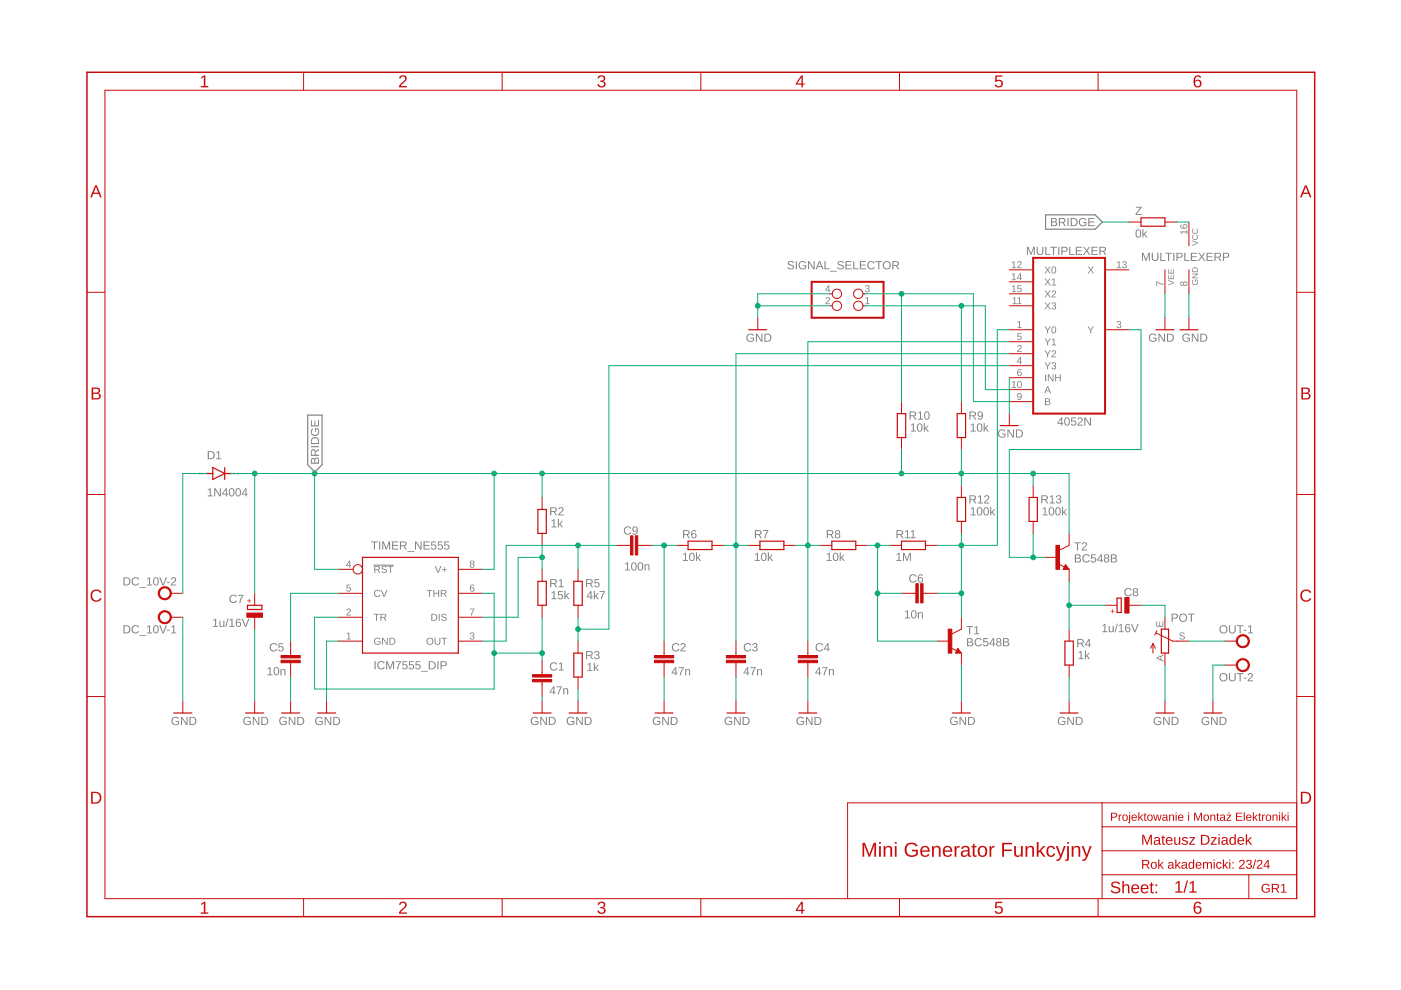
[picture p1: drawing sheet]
<svg xmlns="http://www.w3.org/2000/svg" width="297mm" height="210mm" viewBox="0 0 297 210" stroke-linecap="round" stroke-linejoin="round" font-family="sans-serif">
<g fill="#808080">
<path d="M73.5 134.4l.6-.3v1.3h.3v.2h-.9v-.2h.4v-1.1l-.4 .2z"/>
<path d="M73.6 129.1a.5 .5 0 0 1 .8 .2 .5 .5 0 0 1-.5 .7l-.3 .3h.8v.2h-1l.6-.7a.3 .3 0 0 0 .1-.5 .3 .3 0 0 0-.5 .1h-.2z"/>
<path d="M42.2 100.2h.3l-.2 .1 .2 .1v.2l-.3-.1h.3zM42.6 100.3l.2 .1-.2 .3zM42.6 100.4a.1 .1 0 0 0 .2 0 .1 .1 0 0 0-.2 0zM42.9 100.3l.1 .3zM43 100.3h.2l-.1 .1 .1 .2-.2-.1zM43.3 100.3h.2l.1 .1h-.2l.1 .2-.2-.1zM43.4 100.3l.1 .1zM43.6 100.4a.2 .2 0 0 1 .4 0 .2 .2 0 0 1-.4 0zM43.7 100.4a.15 .15 0 0 0 .3 0 .15 .15 0 0 0-.3 0zM44.1 100.3h.1l-.1 .3zM44.3 100.3h.2v-.1v.4l-.2-.1zM44.3 100.4a.1 .1 0 0 0 .2 0 .1 .1 0 0 0-.2 0zM44.6 100.3h.2v.1h-.2l.2 .2-.2-.1zM44.6 100.3l.2 .1zM44.9 100.3h.1v.3zM45.3 100.3l.1-.1 .1 .4h-.2z"/>
<path d="M47.3 100.2h.3l-.3 .1 .3 .1v.2l-.3-.1h.2zM47.7 100.3l.2 .1-.2 .3zM47.7 100.4a.1 .1 0 0 0 .2 0 .1 .1 0 0 0-.2 0zM48 100.3v.3zM48.1 100.3h.2l-.2 .1 .2 .2-.2-.1zM48.4 100.3h.2v.1h-.2l.2 .2-.2-.1zM48.5 100.3l.1 .1zM48.7 100.4a.2 .2 0 0 1 .4 0 .2 .2 0 0 1-.4 0zM48.7 100.4a.15 .15 0 0 0 .3 0 .15 .15 0 0 0-.3 0zM49.2 100.3h.1l-.1 .3zM49.4 100.3h.1l.1-.1v.4l-.2-.1zM49.4 100.4a.1 .1 0 0 0 .2 0 .1 .1 0 0 0-.2 0zM49.7 100.3h.2v.1h-.2l.2 .2-.2-.1zM49.7 100.3l.2 .1zM50 100.3h.1l-.1 .3zM50.4 100.2h.2l-.2 .3 .2 .1h-.3l.2-.3z"/>
<path d="M79.4 140.2h.2v1.7h-.2zM80.2 140.4a.86 .86 0 0 1 1.4 .2l-.3 .1a.63 .63 0 0 0-.9-.1 .63 .63 0 0 0 .1 1 .63 .63 0 0 0 .9-.2l.2 .1a.88 .88 0 0 1-1.3 .2 .88 .88 0 0 1-.1-1.3zM81.9 140.2h.3l.5 1.5 .6-1.5h.2v1.7h-.2l.1-1.5-.6 1.5h-.2l-.5-1.5v1.5h-.2zM83.9 140.2h1.1l-.5 1.1-.1 .6h-.2l.1-.4 .5-1.1h-.9zM85.4 140.2h.9v.2h-.7l-.1 .5a.59 .59 0 0 1 .9 .3 .59 .59 0 0 1-.4 .8 .59 .59 0 0 1-.8-.5h.3a.38 .38 0 0 0 .5 .2 .38 .38 0 0 0 .1-.6 .38 .38 0 0 0-.6 0h-.2zM86.7 140.2h1v.2h-.8v.5a.59 .59 0 0 1 .9 .3 .59 .59 0 0 1-.4 .8 .59 .59 0 0 1-.8-.5h.3a.38 .38 0 0 0 .5 .2 .38 .38 0 0 0 .1-.6 .38 .38 0 0 0-.6 0h-.2zM88.1 140.2h1v.2h-.8v.5a.59 .59 0 0 1 .8 .3 .59 .59 0 0 1-.3 .8 .59 .59 0 0 1-.8-.5h.2a.38 .38 0 0 0 .6 .2 .38 .38 0 0 0 .1-.6 .38 .38 0 0 0-.6 0h-.2zM89.3 142.2h1.4v.2h-1.4zM90.9 140.2h.6a.86 .86 0 0 1 .9 .8 .86 .86 0 0 1-.9 .9h-.6zM91.1 140.4v1.3a.73 .73 0 0 0 1-.6 .73 .73 0 0 0-1-.7zM92.7 140.2h.3v1.7h-.3zM93.4 140.2h.7a.53 .53 0 0 1 .6 .5 .53 .53 0 0 1-.6 .5h-.5v.7h-.2zM93.6 140.4v.7l.7-.1a.35 .35 0 0 0 0-.6z"/>
<path d="M36.6 152.2a.9 .9 0 0 1 1.3 .2h-.2a.68 .68 0 0 0-.9 0 .68 .68 0 0 0-.1 1 .68 .68 0 0 0 1 0l.1-.3h-.6v-.2h.8v.6a.94 .94 0 0 1-1.4 0 .94 .94 0 0 1 0-1.3zM38.4 152h.2l1 1.5-.1-1.5h.3v1.7h-.3l-.9-1.4v1.4h-.2zM40.2 152h.5a.86 .86 0 0 1 .9 .8 .86 .86 0 0 1-.8 .9h-.6zM40.4 152.2v1.3a.73 .73 0 0 0 1-.6 .73 .73 0 0 0-1-.7z"/>
<path d="M51.8 152.2a.9 .9 0 0 1 1.4 .2h-.2a.68 .68 0 0 0-1 0 .68 .68 0 0 0-.1 1 .68 .68 0 0 0 1 0l.1-.3h-.5v-.2h.7v.6a.94 .94 0 0 1-1.3 0 .94 .94 0 0 1-.1-1.3zM53.6 152h.3l.9 1.5v-1.5h.2v1.7h-.3l-.9-1.4v1.4h-.2zM55.4 152h.6a.86 .86 0 0 1 .9 .8 .86 .86 0 0 1-.9 .9h-.6zM55.6 152.2v1.3a.73 .73 0 0 0 1.1-.6 .73 .73 0 0 0-1.1-.7z"/>
<path d="M67 152.2a.9 .9 0 0 1 1.4 .2h-.2a.68 .68 0 0 0-1 0 .68 .68 0 0 0 0 1 .68 .68 0 0 0 .9 0l.1-.3h-.5v-.2h.7v.6a.94 .94 0 0 1-1.3 0 .94 .94 0 0 1-.1-1.3zM68.8 152h.3l.9 1.5v-1.5h.2v1.7h-.2l-1-1.4v1.4h-.2zM70.6 152h.6a.86 .86 0 0 1 .9 .8 .86 .86 0 0 1-.8 .9h-.7zM70.9 152.2v1.3a.73 .73 0 0 0 1-.6 .73 .73 0 0 0-1-.7z"/>
<path d="M59.4 152.2a.9 .9 0 0 1 1.4 .2h-.2a.68 .68 0 0 0-1 0 .68 .68 0 0 0 0 1 .68 .68 0 0 0 .9 0l.1-.3h-.5v-.2h.7v.6a.94 .94 0 0 1-1.3 0 .94 .94 0 0 1-.1-1.3zM61.2 152h.3l.9 1.5v-1.5h.2v1.7h-.3l-.9-1.4v1.4h-.2zM63 152h.6a.86 .86 0 0 1 .9 .8 .86 .86 0 0 1-.8 .9h-.7zM63.3 152.2v1.3a.73 .73 0 0 0 1-.6 .73 .73 0 0 0-1-.7z"/>
<path d="M45.2 131.5l.6-.3v1.5h.4v.2h-1v-.2h.4v-1.3l-.4 .3zM46.5 131.6h.3v.8a.32 .32 0 0 0 .3 .4 .32 .32 0 0 0 .3-.4v-.8h.2v1.3h-.2v-.2a.44 .44 0 0 1-.5 .2 .44 .44 0 0 1-.4-.4zM48.3 131.1h.2l-.5 1.8h-.2zM48.7 131.5l.6-.3v1.5h.4v.2h-1.1v-.2h.5v-1.3l-.4 .3zM50.2 131.3l.2-.1a.5 .5 0 0 1 .7 .3l-.2 .1-.1-.2a.47 .47 0 0 0-.5 .1 .47 .47 0 0 0-.1 .5 .55 .55 0 0 1 .8 .1 .55 .55 0 0 1-.2 .8 .55 .55 0 0 1-.8-.3v-.8zM50.2 132.3a.37 .37 0 0 0 .7 0 .37 .37 0 0 0-.7 0zM51.2 131.2h.3l.6 1.5 .5-1.5h.3l-.7 1.7h-.3z"/>
<path d="M117 125.6l.6-.3v1.6h.4v.2h-1.1v-.2h.4v-1.4l-.3 .3zM118.3 125.3h1v.2h-.8v.6a.59 .59 0 0 1 .8 .2 .59 .59 0 0 1-.3 .8 .59 .59 0 0 1-.8-.4l.2-.1a.38 .38 0 0 0 .6 .2 .38 .38 0 0 0 .1-.6 .38 .38 0 0 0-.6 .1h-.2zM119.7 125.2h.2v1.2l.6-.7h.2l-.5 .6 .6 .8h-.3l-.5-.6-.1 .1v.5h-.2z"/>
<path d="M117 110.4l.6-.3v1.5h.4v.2h-1.1v-.2h.4v-1.3l-.3 .3zM118.3 110h.2v1.1l.6-.6h.2l-.5 .6 .6 .7h-.3l-.4-.6-.2 .1v.5h-.2z"/>
<path d="M124.6 140.9l.6-.3v1.5h.4v.2h-1.1v-.2h.5v-1.3l-.4 .3zM125.9 140.5h.2v1.1l.6-.6h.3l-.6 .5 .6 .8h-.3l-.4-.6-.2 .1v.5h-.2z"/>
<path d="M228.7 138.3l.6-.3v1.6h.4v.2h-1v-.2h.4v-1.4l-.4 .3zM230 137.9h.2v1.2l.6-.7h.3l-.6 .6 .6 .8h-.3l-.4-.7-.2 .2v.5h-.2z"/>
<path d="M125.2 125.3h.2v1.2h.3v.2h-.3v.4h-.2v-.4h-.8zM125.2 125.6l-.6 .9h.6zM125.9 125.2h.2v1.2l.6-.7h.3l-.6 .6 .6 .8h-.3l-.4-.6-.2 .1v.5h-.2zM127.1 125.3h1.1l-.5 1.1v.7h-.3l.1-.5 .5-1.1h-.9z"/>
<path d="M144.8 117.5l.7-.3v1.5h.4v.2h-1.1v-.2h.4v-1.3l-.4 .3zM146.4 117.3a.64 .64 0 0 1 .7 0 .64 .64 0 0 1 .2 .8 .64 .64 0 0 1-.6 .9 .64 .64 0 0 1-.6-.9zM146.5 117.4a.97 .97 0 0 0 .2 1.4 .86 .86 0 0 0 0-1.4zM147.6 117.1h.2v1.1l.6-.6h.2l-.5 .6 .5 .7h-.2l-.5-.6-.1 .2v.4h-.2z"/>
<path d="M160.1 117.5l.6-.3v1.5h.4v.2h-1.1v-.2h.5v-1.3l-.4 .3zM161.6 117.3a.64 .64 0 0 1 .7 0 .64 .64 0 0 1 .2 .8 .64 .64 0 0 1-.6 .9 .64 .64 0 0 1-.6-.9zM161.8 117.4a.97 .97 0 0 0 .1 1.4 .86 .86 0 0 0 0-1.4zM162.8 117.1h.2v1.1l.6-.6h.2l-.5 .6 .6 .7h-.3l-.4-.6-.2 .2v.4h-.2z"/>
<path d="M175.3 117.5l.6-.3v1.5h.4v.2h-1v-.2h.4v-1.3l-.4 .3zM176.8 117.3a.64 .64 0 0 1 .8 0 .64 .64 0 0 1 .2 .8 .64 .64 0 0 1-.6 .9 .64 .64 0 0 1-.6-.9zM177 117.4a.97 .97 0 0 0 .2 1.4 .86 .86 0 0 0 0-1.4zM178 117.1h.2v1.1l.6-.6h.3l-.6 .6 .6 .7h-.2l-.5-.6-.2 .2v.4h-.2z"/>
<path d="M205.8 90.1l.7-.3v1.5h.4v.2h-1.1v-.2h.4v-1.3l-.4 .3zM207.4 89.9a.64 .64 0 0 1 .7 0 .64 .64 0 0 1 .2 .7 .64 .64 0 0 1-.6 .9 .64 .64 0 0 1-.6-.9zM207.5 90a.97 .97 0 0 0 .2 1.3 .86 .86 0 0 0 0-1.4zM208.6 89.7h.2v1.1l.6-.6h.2l-.5 .6 .5 .7h-.2l-.5-.6-.1 .1v.5h-.2z"/>
<path d="M193.1 90.1l.7-.3v1.5h.4v.2h-1.1v-.2h.4v-1.3l-.4 .3zM194.7 89.9a.64 .64 0 0 1 .7 0 .64 .64 0 0 1 .2 .7 .64 .64 0 0 1-.6 .9 .64 .64 0 0 1-.6-.9zM194.8 90a.97 .97 0 0 0 .2 1.3 .86 .86 0 0 0 0-1.4zM195.9 89.7h.2v1.1l.6-.6h.2l-.5 .6 .5 .7h-.2l-.5-.6-.1 .1v.5h-.2z"/>
<path d="M190.1 117.5l.6-.3v1.5h.4v.2h-1.1v-.2h.5v-1.3l-.4 .3zM191.5 117.2h.3l.5 1.5 .5-1.5h.3v1.7h-.2v-1.5l-.5 1.5h-.2l-.5-1.5v1.5h-.2z"/>
<path d="M205.8 107.8l.7-.2v1.5h.4v.2h-1.1v-.2h.4v-1.3l-.4 .2zM207.4 107.6a.64 .64 0 0 1 .7 .1 .64 .64 0 0 1 .2 .7 .64 .64 0 0 1-.6 .9 .64 .64 0 0 1-.6-.9zM207.5 107.8a.97 .97 0 0 0 .2 1.3 .86 .86 0 0 0 0-1.4zM208.7 107.6a.64 .64 0 0 1 .8 .1 .64 .64 0 0 1 .2 .7 .64 .64 0 0 1-.6 .9 .64 .64 0 0 1-.6-.9zM208.9 107.8a.97 .97 0 0 0 .2 1.3 .86 .86 0 0 0 0-1.4zM209.9 107.5h.3v1.1l.5-.6h.3l-.5 .5 .5 .8h-.2l-.5-.6-.1 .1v.5h-.3z"/>
<path d="M221.1 107.8l.6-.2v1.5h.4v.2h-1.1v-.2h.5v-1.3l-.4 .2zM222.6 107.6a.64 .64 0 0 1 .7 .1 .64 .64 0 0 1 .2 .7 .64 .64 0 0 1-.6 .9 .64 .64 0 0 1-.6-.9zM222.8 107.8a.97 .97 0 0 0 .1 1.3 .86 .86 0 0 0 0-1.4zM224 107.6a.64 .64 0 0 1 .7 .1 .64 .64 0 0 1 .2 .7 .64 .64 0 0 1-.6 .9 .64 .64 0 0 1-.6-.9zM224.1 107.8a.97 .97 0 0 0 .2 1.3 .86 .86 0 0 0 0-1.4zM225.2 107.5h.2v1.1l.6-.6h.2l-.5 .5 .6 .8h-.3l-.4-.6-.2 .1v.5h-.2z"/>
<path d="M233.8 132.6l.6-.3v1.6h.4v.1h-1.1v-.1h.4v-1.4l-.3 .3zM235.1 132.7h.2v.9a.32 .32 0 0 0 .3 .3 .32 .32 0 0 0 .3-.4v-.8h.2v1.3h-.2v-.2a.44 .44 0 0 1-.5 .2 .44 .44 0 0 1-.3-.4zM236.8 132.2h.2l-.5 1.9h-.2zM237.2 132.6l.6-.3v1.6h.5v.1h-1.1v-.1h.4v-1.4l-.4 .3zM238.8 132.4l.1-.1a.5 .5 0 0 1 .7 .3l-.2 .1-.1-.2a.47 .47 0 0 0-.5 .2 .47 .47 0 0 0-.1 .5 .55 .55 0 0 1 .9 0 .55 .55 0 0 1-.3 .9 .55 .55 0 0 1-.7-.4l-.1-.8zM238.7 133.5a.37 .37 0 0 0 .7 0 .37 .37 0 0 0-.7 0zM239.8 132.3h.2l.6 1.5 .6-1.5h.2l-.7 1.7h-.2z"/>
<path d="M112.8 152.2a.9 .9 0 0 1 1.3 .2h-.2a.68 .68 0 0 0-.9 0 .68 .68 0 0 0-.1 1 .68 .68 0 0 0 .9 0l.1-.3h-.5v-.2h.8v.6a.94 .94 0 0 1-1.4 0 .94 .94 0 0 1 0-1.3zM114.6 152h.2l1 1.5-.1-1.5h.2v1.7h-.2l-1-1.4 .1 1.4h-.2zM116.4 152h.5a.86 .86 0 0 1 .9 .8 .86 .86 0 0 1-.8 .9h-.6zM116.6 152.2v1.3a.73 .73 0 0 0 1-.6 .73 .73 0 0 0-1-.7z"/>
<path d="M120.4 152.2a.9 .9 0 0 1 1.3 .2h-.2a.68 .68 0 0 0-.9 0 .68 .68 0 0 0-.1 1 .68 .68 0 0 0 1 0l.1-.3h-.6v-.2h.8v.6a.94 .94 0 0 1-1.4 0 .94 .94 0 0 1 0-1.3zM122.2 152h.2l1 1.5v-1.5h.2v1.7h-.3l-.9-1.4v1.4h-.2zM124 152h.5a.86 .86 0 0 1 1 .8 .86 .86 0 0 1-.9 .9h-.6zM124.2 152.2v1.3a.73 .73 0 0 0 1-.6 .73 .73 0 0 0-1-.7z"/>
<path d="M138.6 152.2a.9 .9 0 0 1 1.4 .2h-.2a.68 .68 0 0 0-1 0 .68 .68 0 0 0-.1 1 .68 .68 0 0 0 1 0l.1-.3h-.5v-.2h.7v.6a.94 .94 0 0 1-1.3 0 .94 .94 0 0 1-.1-1.3zM140.4 152h.3l.9 1.5v-1.5h.2v1.7h-.3l-.9-1.4v1.4h-.2zM142.2 152h.6a.86 .86 0 0 1 .9 .8 .86 .86 0 0 1-.8 .9h-.7zM142.4 152.2v1.3a.73 .73 0 0 0 1.1-.6 .73 .73 0 0 0-1.1-.7z"/>
<path d="M153.8 152.2a.9 .9 0 0 1 1.4 .2h-.2a.68 .68 0 0 0-1 0 .68 .68 0 0 0 0 1 .68 .68 0 0 0 .9 0l.1-.3h-.5v-.2h.8v.6a.94 .94 0 0 1-1.4 0 .94 .94 0 0 1-.1-1.3zM155.6 152h.3l.9 1.5v-1.5h.2v1.7h-.2l-1-1.4 .1 1.4h-.3zM157.4 152h.6a.86 .86 0 0 1 .9 .8 .86 .86 0 0 1-.8 .9h-.7zM157.7 152.2v1.3a.73 .73 0 0 0 1-.6 .73 .73 0 0 0-1-.7z"/>
<path d="M169.1 152.2a.9 .9 0 0 1 1.4 .2h-.3a.68 .68 0 0 0-.9 0 .68 .68 0 0 0-.1 1 .68 .68 0 0 0 1 0l.1-.3h-.5v-.2h.7v.6a.94 .94 0 0 1-1.4 0 .94 .94 0 0 1 0-1.3zM170.9 152h.3l.9 1.5v-1.5h.2v1.7h-.3l-.9-1.4v1.4h-.2zM172.7 152h.6a.86 .86 0 0 1 .9 .8 .86 .86 0 0 1-.9 .9h-.6zM172.9 152.2v1.3a.73 .73 0 0 0 1-.6 .73 .73 0 0 0-1-.7z"/>
<path d="M201.6 152.2a.9 .9 0 0 1 1.4 .2h-.2a.68 .68 0 0 0-1 0 .68 .68 0 0 0 0 1 .68 .68 0 0 0 .9 0l.1-.3h-.5v-.2h.7v.6a.94 .94 0 0 1-1.3 0 .94 .94 0 0 1-.1-1.3zM203.4 152h.3l.9 1.5v-1.5h.2v1.7h-.3l-.9-1.4v1.4h-.2zM205.2 152h.6a.86 .86 0 0 1 .9 .8 .86 .86 0 0 1-.8 .9h-.7zM205.5 152.2v1.3a.73 .73 0 0 0 1-.6 .73 .73 0 0 0-1-.7z"/>
<path d="M224.5 152.2a.9 .9 0 0 1 1.4 .2h-.3a.68 .68 0 0 0-.9 0 .68 .68 0 0 0-.1 1 .68 .68 0 0 0 1 0l.1-.3h-.5v-.2h.7v.6a.94 .94 0 0 1-1.3 0 .94 .94 0 0 1-.1-1.3zM226.3 152h.3l.9 1.5v-1.5h.2v1.7h-.3l-.9-1.4v1.4h-.2zM228.1 152h.6a.86 .86 0 0 1 .9 .8 .86 .86 0 0 1-.9 .9h-.6zM228.3 152.2v1.3a.73 .73 0 0 0 1-.6 .73 .73 0 0 0-1-.7z"/>
<path d="M244.8 152.2a.9 .9 0 0 1 1.4 .2h-.2a.68 .68 0 0 0-1 0 .68 .68 0 0 0 0 1 .68 .68 0 0 0 .9 0l.1-.3h-.5v-.2h.7v.6a.94 .94 0 0 1-1.3 0 .94 .94 0 0 1-.1-1.3zM246.6 152h.3l.9 1.5v-1.5h.2v1.7h-.3l-.9-1.4v1.4h-.2zM248.4 152h.6a.86 .86 0 0 1 .9 .8 .86 .86 0 0 1-.8 .9h-.7zM248.6 152.2v1.3a.73 .73 0 0 0 1.1-.6 .73 .73 0 0 0-1.1-.7z"/>
<path d="M255 152.2a.9 .9 0 0 1 1.3 .2h-.2a.68 .68 0 0 0-.9 0 .68 .68 0 0 0-.1 1 .68 .68 0 0 0 1 0l.1-.3h-.6v-.2h.8v.6a.94 .94 0 0 1-1.4 0 .94 .94 0 0 1 0-1.3zM256.8 152h.2l1 1.5v-1.5h.2v1.7h-.3l-.9-1.4v1.4h-.2zM258.6 152h.5a.86 .86 0 0 1 .9 .8 .86 .86 0 0 1-.8 .9h-.6zM258.8 152.2v1.3a.73 .73 0 0 0 1-.6 .73 .73 0 0 0-1-.7z"/>
<path d="M225 88.5h.2v1.2h.3v.1h-.3v.4h-.2v-.4h-.8zM225 88.8l-.6 .9h.6zM225.9 88.6a.64 .64 0 0 1 .7 0 .64 .64 0 0 1 .2 .8 .64 .64 0 0 1-.6 .9 .64 .64 0 0 1-.6-.9zM226.1 88.7a.97 .97 0 0 0 .1 1.4 .86 .86 0 0 0 0-1.4zM227.1 88.5h1v.2h-.8v.5a.59 .59 0 0 1 .8 .3 .59 .59 0 0 1-.3 .8 .59 .59 0 0 1-.8-.5h.2a.38 .38 0 0 0 .6 .2 .38 .38 0 0 0 .1-.6 .38 .38 0 0 0-.6 0h-.2zM228.6 88.6a.55 .55 0 0 1 .9 .1 .55 .55 0 0 1-.3 .8l-.5 .5h.9v.2h-1.2l.1-.3 .5-.4a.37 .37 0 0 0 .3-.6 .37 .37 0 0 0-.6-.1l-.3 .1zM229.9 88.5h.3l.9 1.5v-1.5h.2v1.7h-.3l-.9-1.4v1.4h-.2z"/>
<path d="M158.5 70.9a.9 .9 0 0 1 1.3 .2l-.2 .1a.68 .68 0 0 0-.9 0 .68 .68 0 0 0-.1 .9 .68 .68 0 0 0 1 .1l.1-.4h-.6v-.2h.8v.6a.94 .94 0 0 1-1.4 .1 .94 .94 0 0 1 0-1.4zM160.3 70.7h.2l1 1.5-.1-1.5h.3v1.8h-.3l-.9-1.5v1.5h-.2zM162.1 70.7h.5a.86 .86 0 0 1 .9 .9 .86 .86 0 0 1-.8 .9h-.6zM162.3 70.9v1.4a.73 .73 0 0 0 1-.7 .73 .73 0 0 0-1-.7z"/>
<path d="M243.8 70.9a.9 .9 0 0 1 1.4 .2l-.2 .1a.68 .68 0 0 0-1 0 .68 .68 0 0 0 0 .9 .68 .68 0 0 0 .9 .1l.1-.4h-.5v-.2h.7v.6a.94 .94 0 0 1-1.3 .1 .94 .94 0 0 1-.1-1.4zM245.6 70.7h.3l.9 1.5v-1.5h.2v1.8h-.3l-.9-1.5v1.5h-.2zM247.4 70.7h.6a.86 .86 0 0 1 .9 .9 .86 .86 0 0 1-.8 .9h-.7zM247.6 70.9v1.4a.73 .73 0 0 0 1.1-.7 .73 .73 0 0 0-1.1-.7z"/>
<path d="M250.9 70.9a.9 .9 0 0 1 1.4 .2l-.3 .1a.68 .68 0 0 0-.9 0 .68 .68 0 0 0-.1 .9 .68 .68 0 0 0 1 .1l.1-.4h-.5v-.2h.7v.6a.94 .94 0 0 1-1.3 .1 .94 .94 0 0 1-.1-1.4zM252.7 70.7h.3l.9 1.5v-1.5h.2v1.8h-.3l-.9-1.5v1.5h-.2zM254.5 70.7h.6a.86 .86 0 0 1 .9 .9 .86 .86 0 0 1-.9 .9h-.6zM254.7 70.9v1.4a.73 .73 0 0 0 1-.7 .73 .73 0 0 0-1-.7z"/>
<path d="M205 135.3l1.2 .2v.4l-.3 .2a.47 .47 0 0 1 .5 .6 .47 .47 0 0 1-.7 .3h-.7zM205.3 135.5v.5l.7-.1-.1-.4zM205.3 136.2v.6h.6l.2-.1-.2-.5zM206.8 135.5a.86 .86 0 0 1 1.4 .2l-.2 .1a.63 .63 0 0 0-1-.1 .63 .63 0 0 0 .1 1 .63 .63 0 0 0 .9-.2l.2 .1a.88 .88 0 0 1-1.3 .3 .88 .88 0 0 1-.1-1.4zM208.5 135.3h1v.2h-.8v.5a.59 .59 0 0 1 .8 .3 .59 .59 0 0 1-.3 .8 .59 .59 0 0 1-.8-.5h.2a.38 .38 0 0 0 .6 .2 .38 .38 0 0 0 0-.6 .38 .38 0 0 0-.5 0h-.3zM210.5 135.3h.3v1.2h.2v.1h-.2v.4h-.2v-.4h-.9zM210.6 135.6l-.7 .9h.7zM211.4 135.4a.51 .51 0 0 1 .7-.1 .51 .51 0 0 1 0 .8h-.1a.5 .5 0 0 1 .2 .8 .5 .5 0 0 1-.8 0 .5 .5 0 0 1 .1-.8l-.3-.2zM211.4 135.7a.35 .35 0 0 0 .7 0 .35 .35 0 0 0-.7 0zM211.4 136.5a.36 .36 0 0 0 .7 0 .36 .36 0 0 0-.7 0zM212.7 135.3l1.1 .2 .1 .4-.3 .2a.47 .47 0 0 1 .4 .6 .47 .47 0 0 1-.6 .3h-.7zM212.9 135.5v.5l.7-.1v-.4zM212.9 136.2v.6h.6l.2-.1-.1-.5z"/>
<path d="M227.9 117.5l1.1 .2 .1 .4-.3 .2a.47 .47 0 0 1 .4 .6 .47 .47 0 0 1-.6 .3h-.7zM228.1 117.7v.6l.8-.2-.1-.3zM228.1 118.4v.7l.7-.1 .2-.1-.2-.4zM229.7 117.7a.86 .86 0 0 1 1.3 .2l-.2 .1a.63 .63 0 0 0-.9-.1 .63 .63 0 0 0 0 1 .63 .63 0 0 0 1-.2l.2 .1a.88 .88 0 0 1-1.4 .3 .88 .88 0 0 1 0-1.4zM231.4 117.5h.9v.2h-.7l-.1 .6a.59 .59 0 0 1 .9 .2 .59 .59 0 0 1-.4 .8 .59 .59 0 0 1-.7-.4l.2-.1a.38 .38 0 0 0 .5 .2 .38 .38 0 0 0 .1-.6 .38 .38 0 0 0-.6 .1h-.2zM233.4 117.5h.2v1.2h.3v.2h-.3v.3h-.2v-.3h-.8zM233.4 117.8l-.6 .9h.6zM234.2 117.6a.51 .51 0 0 1 .8 0 .51 .51 0 0 1 0 .7h-.1a.5 .5 0 0 1 .1 .8 .5 .5 0 0 1-.8 0 .5 .5 0 0 1 .2-.8l-.3-.2zM234.3 118a.32 .32 0 0 0 .6 0 .32 .32 0 0 0-.6 0zM234.3 118.8a.36 .36 0 0 0 .7 0 .36 .36 0 0 0-.7 0zM235.5 117.5l1.2 .2v.4l-.3 .2a.47 .47 0 0 1 .4 .6 .47 .47 0 0 1-.6 .3h-.7zM235.8 117.7v.6l.7-.2-.1-.3zM235.8 118.4v.7l.6-.1 .2-.1-.2-.4z"/>
<path d="M44.1 103.8l.6-.3v1.6h.4v.1h-1.1v-.1h.5v-1.4l-.4 .3zM45.4 103.5h.3l.9 1.5v-1.5h.2v1.7h-.3l-.9-1.4v1.4h-.2zM47.9 103.5h.2v1.2h.2v.2h-.2v.3h-.2v-.3h-.8zM47.9 103.8l-.6 .9h.6zM48.8 103.6a.64 .64 0 0 1 .7 .1 .64 .64 0 0 1 .2 .7 .64 .64 0 0 1-.6 .9 .64 .64 0 0 1-.6-.9zM48.9 103.7a.97 .97 0 0 0 .2 1.4 .86 .86 0 0 0 0-1.4zM50.2 103.6a.64 .64 0 0 1 .7 .1 .64 .64 0 0 1 .2 .7 .64 .64 0 0 1-.6 .9 .64 .64 0 0 1-.6-.9zM50.3 103.7a.97 .97 0 0 0 .2 1.4 .86 .86 0 0 0 0-1.4zM52 103.5h.3v1.2h.2v.2h-.2v.3h-.2v-.3h-.8zM52.1 103.8l-.6 .9h.6z"/>
<path d="M56.8 141.7l.6-.2v1.5h.4v.2h-1.1v-.2h.4v-1.3l-.3 .2zM58.3 141.5a.64 .64 0 0 1 .7 .1 .64 .64 0 0 1 .2 .7 .64 .64 0 0 1-.6 .9 .64 .64 0 0 1-.6-.9zM58.4 141.7a.97 .97 0 0 0 .2 1.3 .86 .86 0 0 0 0-1.4zM59.5 141.9h.2v.2a.44 .44 0 0 1 .5-.3 .44 .44 0 0 1 .3 .5v.9h-.2v-.9a.32 .32 0 0 0-.4-.3 .32 .32 0 0 0-.2 .4v.8h-.2z"/>
<path d="M191.9 129.7l.6-.3v1.5h.4v.2h-1.1v-.2h.5v-1.3l-.4 .3zM193.4 129.5a.64 .64 0 0 1 .8 0 .64 .64 0 0 1 .1 .8 .64 .64 0 0 1-.6 .8 .64 .64 0 0 1-.6-.8zM193.6 129.6a.97 .97 0 0 0 .1 1.4 .86 .86 0 0 0 0-1.4zM194.6 129.8h.2v.2a.44 .44 0 0 1 .5-.2 .44 .44 0 0 1 .4 .4v.9h-.3v-.8a.32 .32 0 0 0-.3-.4 .32 .32 0 0 0-.3 .5v.7h-.2z"/>
<path d="M143.2 141.5h.2v1.1h.2v.2h-.2v.4h-.2v-.4h-.8zM143.2 141.7l-.6 .9h.6zM143.8 141.5h1.2l-.5 1.1-.1 .6h-.2v-.5l.6-1.1h-1zM145.3 141.9h.2v.2a.44 .44 0 0 1 .5-.3 .44 .44 0 0 1 .3 .5v.9h-.2v-.9a.32 .32 0 0 0-.3-.3 .32 .32 0 0 0-.3 .4v.8h-.2z"/>
<path d="M158.4 141.5h.2v1.1h.3v.2h-.3v.4h-.2v-.4h-.8zM158.4 141.7l-.6 .9h.6zM159.1 141.5h1.1l-.5 1.1-.1 .6h-.2l.1-.5 .5-1.1h-.9zM160.5 141.9h.2v.2a.44 .44 0 0 1 .5-.3 .44 .44 0 0 1 .4 .5v.9h-.3v-.9a.32 .32 0 0 0-.3-.3 .32 .32 0 0 0-.3 .4v.8h-.2z"/>
<path d="M117.3 145.5h.2v1.2h.3v.2h-.3v.3h-.2v-.3h-.8zM117.3 145.8l-.6 .9h.6zM118 145.5h1.1l-.5 1.1-.1 .6h-.2l.1-.4 .5-1.1h-.9zM119.4 145.9h.2v.2a.44 .44 0 0 1 .5-.2 .44 .44 0 0 1 .4 .5v.8h-.2v-.8a.32 .32 0 0 0-.4-.4 .32 .32 0 0 0-.3 .5v.7h-.2z"/>
<path d="M173.6 141.5h.3v1.1h.2v.2h-.2v.4h-.2v-.4h-.8zM173.7 141.7l-.6 .9h.6zM174.3 141.5h1.1l-.4 1.1-.1 .6h-.3l.1-.5 .5-1.1h-.9zM175.7 141.9h.2l.1 .2a.44 .44 0 0 1 .5-.3 .44 .44 0 0 1 .3 .5v.9h-.2v-.9a.32 .32 0 0 0-.4-.3 .32 .32 0 0 0-.2 .4v.8h-.3z"/>
<path d="M132.6 119.5l.6-.3v1.6h.4v.2h-1.1v-.2h.4v-1.3l-.3 .2zM134.1 119.3a.64 .64 0 0 1 .7 .1 .64 .64 0 0 1 .2 .7 .64 .64 0 0 1-.6 .9 .64 .64 0 0 1-.6-.9zM134.2 119.4a.97 .97 0 0 0 .2 1.4 .86 .86 0 0 0 0-1.4zM135.4 119.3a.64 .64 0 0 1 .8 .1 .64 .64 0 0 1 .2 .7 .64 .64 0 0 1-.6 .9 .64 .64 0 0 1-.6-.9zM135.6 119.4a.97 .97 0 0 0 .2 1.4 .86 .86 0 0 0 0-1.4zM136.6 119.6h.3v.3a.44 .44 0 0 1 .5-.3 .44 .44 0 0 1 .3 .5v.9h-.2v-.9a.32 .32 0 0 0-.4-.3 .32 .32 0 0 0-.2 .4v.8h-.2z"/>
<path d="M241 48.7a.64 .64 0 0 1 .8 .1 .64 .64 0 0 1 .1 .7 .64 .64 0 0 1-.6 .9 .64 .64 0 0 1-.6-.9zM241.2 48.8a.97 .97 0 0 0 .1 1.4 .86 .86 0 0 0 0-1.4zM242.2 48.6h.2v1.1l.6-.7h.3l-.6 .6 .6 .8h-.3l-.4-.6-.2 .1v.5h-.2z"/>
<path d="M211.8 91.3a.9 .9 0 0 1 1.4 .1l-.3 .1a.68 .68 0 0 0-.9 0 .68 .68 0 0 0-.1 .9 .68 .68 0 0 0 1 .1l.1-.4h-.5v-.2h.7v.6a.94 .94 0 0 1-1.3 .1 .94 .94 0 0 1-.1-1.3zM213.6 91.1h.3l.9 1.4v-1.4h.2v1.7h-.3l-.9-1.5v1.5h-.2zM215.4 91.1h.6a.86 .86 0 0 1 .9 .8 .86 .86 0 0 1-.9 .9h-.6zM215.6 91.2v1.4a.73 .73 0 0 0 1-.7 .73 .73 0 0 0-1-.7z"/>
<path d="M78.7 114.8h1.4v.2h-.6v1.5h-.2v-1.5h-.6zM80.4 114.8h.2v1.7h-.2zM81.1 114.8h.3l.5 1.5 .5-1.5h.3v1.7h-.2v-1.5l-.5 1.5h-.2l-.6-1.5 .1 1.5h-.2zM83.1 114.8h1.3v.2h-1v.5h1v.2h-1v.6h1.1v.2h-1.4zM84.8 114.8h.8a.5 .5 0 0 1 .6 .4 .5 .5 0 0 1-.4 .6l.5 .7h-.3l-.4-.7h-.6v.7h-.2zM85 115v.6h.6a.32 .32 0 0 0 .4-.3 .32 .32 0 0 0-.4-.3zM86.4 116.9h1.4v.1h-1.4zM88 114.8h.3l.9 1.5v-1.5h.2v1.7h-.3l-.9-1.4v1.4h-.2zM89.8 114.8h1.3v.2h-1.1v.5h1v.2h-1v.6h1.1v.2h-1.3zM91.5 114.8h.9v.2h-.7l-.1 .5a.59 .59 0 0 1 .9 .3 .59 .59 0 0 1-.4 .8 .59 .59 0 0 1-.7-.5h.2a.38 .38 0 0 0 .5 .2 .38 .38 0 0 0 .1-.6 .38 .38 0 0 0-.6 0h-.2zM92.8 114.8h1v.2h-.8v.5a.59 .59 0 0 1 .9 .3 .59 .59 0 0 1-.4 .8 .59 .59 0 0 1-.8-.5h.3a.38 .38 0 0 0 .5 .2 .38 .38 0 0 0 .1-.6 .38 .38 0 0 0-.6 0h-.2zM94.2 114.8h1v.2h-.8v.5a.59 .59 0 0 1 .9 .3 .59 .59 0 0 1-.4 .8 .59 .59 0 0 1-.8-.5h.3a.38 .38 0 0 0 .5 .2 .38 .38 0 0 0 .1-.6 .38 .38 0 0 0-.6 0h-.2z"/>
<path d="M79.5 135.4l.7-.2 .5 .4h-.2a.58 .58 0 0 0-.9 0 .58 .58 0 0 0 .1 .9 .58 .58 0 0 0 .8-.1v-.3h-.4v-.1h.6v.5a.8 .8 0 0 1-1.2 .1 .8 .8 0 0 1 0-1.2zM81 135.2h.3l.8 1.3-.1-1.3h.2v1.5h-.2l-.8-1.2v1.2h-.2zM82.6 135.2h.5a.74 .74 0 0 1 .7 .7 .74 .74 0 0 1-.7 .8h-.5zM82.8 135.4v1.1a.62 .62 0 0 0 .8-.5 .62 .62 0 0 0-.8-.6z"/>
<path d="M79.2 130.2h1.2v.1h-.5v1.3h-.2v-1.3h-.5zM80.7 130.2h.7a.43 .43 0 0 1 .5 .3 .43 .43 0 0 1-.4 .5l.4 .6h-.2l-.4-.6h-.4v.6h-.2zM80.9 130.3v.6h.4a.28 .28 0 0 0 .4-.3 .28 .28 0 0 0-.4-.3z"/>
<path d="M79.4 120h.7a.43 .43 0 0 1 .5 .3 .43 .43 0 0 1-.4 .5l.4 .7h-.2l-.4-.6h-.4v.6h-.2zM79.6 120.2v.5h.4a.28 .28 0 0 0 .4-.3 .28 .28 0 0 0-.4-.2zM81 120.1l.7-.1 .3 .3h-.2a.34 .34 0 0 0-.4-.2 .34 .34 0 0 0-.2 .4 .71 .71 0 0 1 .8 .7l-.4 .3a.64 .64 0 0 1-.8-.4h.2a.39 .39 0 0 0 .5 .3 .39 .39 0 0 0 .3-.5l-.5-.1a.38 .38 0 0 1-.4-.3 .38 .38 0 0 1 .1-.4zM82.2 120h1.2v.2h-.5v1.3h-.2v-1.3h-.5z"/>
</g>
<path d="M79.2 119.8h4.3" fill="none" stroke="#808080" stroke-width=".21"/>
<g fill="#808080">
<path d="M99.8 134.2a.43 .43 0 0 1 .7 0 .43 .43 0 0 1-.3 .6 .39 .39 0 0 1 .4 .5 .39 .39 0 0 1-.5 .3l-.5-.2v-.2h.2a.3 .3 0 0 0 .4 .3 .3 .3 0 0 0 .1-.5l-.4-.1v-.1a.29 .29 0 0 0 .4-.2 .29 .29 0 0 0-.2-.4 .29 .29 0 0 0-.3 .3h-.2z"/>
<path d="M99.6 129h1l-.5 1.5h-.2v-.4l.5-.9h-.8z"/>
<path d="M73.5 124h.8v.1h-.6l-.1 .5a.5 .5 0 0 1 .8 .2 .5 .5 0 0 1-.3 .7 .5 .5 0 0 1-.7-.4l.5 .2a.34 .34 0 0 0 .3-.5 .34 .34 0 0 0-.6-.1h-.1z"/>
<path d="M215.7 68.3l.6-.2v1.3h.3v.2h-.9v-.2h.4v-1.1l-.4 .2z"/>
<path d="M215.8 73.3a.5 .5 0 0 1 .8 .2 .5 .5 0 0 1-.4 .7l-.3 .3h.7v.1h-.9l.5-.7a.3 .3 0 0 0 .2-.5 .3 .3 0 0 0-.5 .2l-.2-.1z"/>
<path d="M230.6 69.2h.2l.5 .7 .4-.7h.2l-.5 .9v.6h-.2v-.6z"/>
<path d="M236.9 68.2a.43 .43 0 0 1 .7-.1 .43 .43 0 0 1-.2 .7 .39 .39 0 0 1 .3 .5 .39 .39 0 0 1-.5 .3l-.4-.2-.1-.2h.2a.3 .3 0 0 0 .4 .2 .3 .3 0 0 0 .1-.4l-.3-.1v-.2a.29 .29 0 0 0 .4-.1 .29 .29 0 0 0-.2-.4 .29 .29 0 0 0-.4 .3h-.2z"/>
<path d="M215.7 70.6h.9v.2h-.7v.5a.5 .5 0 0 1 .7 .2 .5 .5 0 0 1-.3 .7 .5 .5 0 0 1-.7-.4l.5 .2a.34 .34 0 0 0 .3-.5 .34 .34 0 0 0-.5-.1h-.2z"/>
<path d="M230.6 56.5h.3l.4 .6 .4-.6h.2l-.5 .7 .5 .8h-.2l-.4-.7-.5 .7h-.2l.6-.8z"/>
<path d="M183.5 63.3l.5-.3v1.3h.4v.2h-.9v-.2h.3v-1.1l-.3 .2z"/>
<path d="M175.2 63.1a.5 .5 0 0 1 .7 .2 .5 .5 0 0 1-.4 .7l-.3 .3h.8v.2h-1l.6-.7a.3 .3 0 0 0 .1-.5 .3 .3 0 0 0-.5 .1h-.2z"/>
<path d="M183.6 60.6a.43 .43 0 0 1 .7-.1 .43 .43 0 0 1-.2 .7 .39 .39 0 0 1 .3 .5 .39 .39 0 0 1-.5 .3l-.5-.3v-.1l.2-.1a.3 .3 0 0 0 .4 .3 .3 .3 0 0 0 .1-.5h-.4v-.2a.29 .29 0 0 0 .5-.1 .29 .29 0 0 0-.2-.4 .29 .29 0 0 0-.4 .3l-.2-.1z"/>
<path d="M245.2 59.7l1.4 .5v.2l-.5-.2-.8-.4v.8h-.1z"/>
<path d="M245.2 131.8h.1v.9h.5v-.9h.2v.9h.5v-1h.1v1.2h-1.4z"/>
<path d="M250.2 134.2l.6-.1 .4 .3-.2 .1a.34 .34 0 0 0-.4-.3 .34 .34 0 0 0-.3 .4 .71 .71 0 0 1 .9 .8l-.4 .2a.64 .64 0 0 1-.8-.4h.2a.39 .39 0 0 0 .4 .3 .39 .39 0 0 0 .4-.5l-.6-.1a.38 .38 0 0 1-.3-.3 .38 .38 0 0 1 .1-.4z"/>
<path d="M240.8 43.8h1.2l-1 1.6h1.1v.2h-1.4l1.1-1.6h-1z"/>
<path d="M74.1 118.9h.1v1h.3v.1h-.3v.4h-.1v-.4h-.7zM74.1 119.1l-.5 .8h.5z"/>
<path d="M90.4 136a.76 .76 0 0 1 1.5 0 .76 .76 0 0 1-1.5 0zM90.5 136a.6 .6 0 0 0 1.2 0 .6 .6 0 0 0-1.2 0zM92.1 135.2h.2v1a.41 .41 0 0 0 .5 .4 .41 .41 0 0 0 .4-.5v-.9h.2v1a.61 .61 0 0 1-.6 .5 .61 .61 0 0 1-.7-.5zM93.6 135.2h1.2v.2h-.5v1.3h-.2v-1.3h-.5z"/>
<path d="M90.5 125.1h1.2v.1h-.5v1.3h-.2v-1.3h-.5zM91.9 125.1h.2v.6h.8v-.6h.2v1.4h-.2v-.6h-.8v.6h-.2zM93.5 125.1h.6a.43 .43 0 0 1 .6 .3 .43 .43 0 0 1-.4 .5l.4 .6h-.2l-.4-.6h-.4v.6h-.2zM93.7 125.2v.6h.4a.28 .28 0 0 0 .4-.3 .28 .28 0 0 0-.4-.3z"/>
<path d="M99.9 124h.4l.3 .2-.6-.1-.2 .6a.47 .47 0 0 1 .7 0 .47 .47 0 0 1-.2 .7 .47 .47 0 0 1-.6-.3l-.1-.6zM99.8 124.9a.31 .31 0 0 0 .6 0 .31 .31 0 0 0-.6 0z"/>
<path d="M91.4 130.2h.5a.74 .74 0 0 1 .8 .7 .74 .74 0 0 1-.7 .7h-.6zM91.6 130.3v1.2a.62 .62 0 0 0 .9-.6 .62 .62 0 0 0-.9-.6zM93 130.2h.2v1.4h-.2zM93.7 130.2h.7l.3 .3h-.2a.34 .34 0 0 0-.4-.3 .34 .34 0 0 0-.2 .5 .71 .71 0 0 1 .8 .7l-.4 .2a.64 .64 0 0 1-.8-.3l.2-.1a.39 .39 0 0 0 .5 .3 .39 .39 0 0 0 .3-.4l-.6-.2a.38 .38 0 0 1-.3-.3 .38 .38 0 0 1 .1-.4z"/>
<path d="M79.5 125.3l.7-.2 .4 .3-.2 .1a.54 .54 0 0 0-.8-.1 .54 .54 0 0 0 .1 .8 .54 .54 0 0 0 .8-.1l.1 .1a.75 .75 0 0 1-1.1 .2 .75 .75 0 0 1 0-1.1zM80.7 125.1h.2l.5 1.3 .5-1.3h.2l-.6 1.4h-.2z"/>
<path d="M92.2 120h.2l.5 1.3 .5-1.3h.2l-.6 1.5h-.2zM94.1 120.2h.2v.5h.4v.1h-.4v.5h-.2v-.5h-.4v-.1h.4z"/>
<path d="M99.8 119a.43 .43 0 0 1 .6-.1 .43 .43 0 0 1-.1 .7 .42 .42 0 0 1 .1 .6 .42 .42 0 0 1-.6 0 .42 .42 0 0 1 .1-.6l-.3-.2zM99.8 119.2a.3 .3 0 0 0 .6 0 .3 .3 0 0 0-.6 0zM99.8 119.9a.31 .31 0 0 0 .6 0 .31 .31 0 0 0-.6 0z"/>
<path d="M48.9 126.3a.86 .86 0 0 1 1.3 .2l-.2 .1a.63 .63 0 0 0-1-.1 .63 .63 0 0 0 .1 1 .63 .63 0 0 0 .9-.2l.2 .1a.88 .88 0 0 1-1.3 .3 .88 .88 0 0 1 0-1.4zM50.4 126.1h1.2l-.5 1.1-.1 .6h-.2v-.4l.6-1.1h-1z"/>
<path d="M116.6 122.8h.9a.5 .5 0 0 1 .6 .4 .5 .5 0 0 1-.5 .6l.5 .7h-.2l-.5-.7h-.5v.7h-.3zM116.9 123v.6h.5a.32 .32 0 0 0 .4-.3 .32 .32 0 0 0-.4-.3zM118.5 123.1l.6-.3v1.5h.4v.2h-1.1v-.2h.5v-1.3l-.4 .3z"/>
<path d="M116.6 107.6h.9a.5 .5 0 0 1 .6 .4 .5 .5 0 0 1-.5 .5l.5 .8h-.2l-.5-.7h-.5v.7h-.3zM116.9 107.7v.7h.5a.32 .32 0 0 0 .4-.3 .32 .32 0 0 0-.4-.4zM118.6 107.7a.55 .55 0 0 1 .8 .1 .55 .55 0 0 1-.3 .8l-.5 .5h.9v.2h-1.1v-.3l.5-.5a.37 .37 0 0 0 .3-.5 .37 .37 0 0 0-.6-.1l-.2 .1z"/>
<path d="M124.3 138h.8a.5 .5 0 0 1 .6 .4 .5 .5 0 0 1-.4 .6l.4 .8h-.2l-.5-.8h-.5v.8h-.2zM124.5 138.2v.7h.6a.32 .32 0 0 0 .3-.4 .32 .32 0 0 0-.3-.3zM126.2 138.1a.5 .5 0 0 1 .8 0 .5 .5 0 0 1-.3 .8 .51 .51 0 0 1 .3 .8 .51 .51 0 0 1-.9 0l-.1-.4h.2a.35 .35 0 0 0 .5 .3 .35 .35 0 0 0 .1-.5l-.4-.1v-.2a.33 .33 0 0 0 .5-.2 .33 .33 0 0 0-.3-.4 .33 .33 0 0 0-.4 .3h-.2z"/>
<path d="M228.4 135.5h.8a.5 .5 0 0 1 .6 .4 .5 .5 0 0 1-.4 .6l.5 .7h-.3l-.4-.7h-.6v.7h-.2zM228.6 135.7v.6h.6a.32 .32 0 0 0 .4-.3 .32 .32 0 0 0-.4-.3zM230.8 135.5h.3v1.1h.2v.2h-.2v.4h-.2v-.4h-.9zM230.9 135.7l-.7 .9h.7z"/>
<path d="M124.3 122.8h.8a.5 .5 0 0 1 .6 .4 .5 .5 0 0 1-.4 .6l.4 .7h-.2l-.5-.7h-.5v.7h-.2zM124.5 123v.6h.6a.32 .32 0 0 0 .3-.3 .32 .32 0 0 0-.3-.3zM126.1 122.8h.9v.2h-.7l-.1 .5a.59 .59 0 0 1 .9 .3 .59 .59 0 0 1-.4 .8 .59 .59 0 0 1-.7-.5h.2a.38 .38 0 0 0 .5 .2 .38 .38 0 0 0 .1-.6 .38 .38 0 0 0-.6 0h-.2z"/>
<path d="M144.8 112.4h.8a.5 .5 0 0 1 .6 .4 .5 .5 0 0 1-.4 .6l.5 .7h-.3l-.4-.7h-.6v.7h-.2zM145 112.6v.6h.6a.32 .32 0 0 0 .4-.3 .32 .32 0 0 0-.4-.3zM146.8 112.5l.2-.1a.5 .5 0 0 1 .6 .3l-.2 .1-.1-.2a.47 .47 0 0 0-.5 .2 .47 .47 0 0 0 0 .4 .55 .55 0 0 1 .8 .1 .55 .55 0 0 1-.2 .8 .55 .55 0 0 1-.8-.3v-.8zM146.7 113.6a.4 .4 0 0 0 .8 0 .4 .4 0 0 0-.8 0z"/>
<path d="M160 112.4h.9a.5 .5 0 0 1 .6 .4 .5 .5 0 0 1-.5 .6l.5 .7h-.2l-.5-.7h-.5v.7h-.3zM160.3 112.6v.6h.5a.32 .32 0 0 0 .4-.3 .32 .32 0 0 0-.4-.3zM161.8 112.4h1.1l-.5 1.1-.1 .6h-.2l.1-.4 .5-1.1h-.9z"/>
<path d="M175.3 112.4h.8a.5 .5 0 0 1 .6 .4 .5 .5 0 0 1-.4 .6l.5 .7h-.3l-.4-.7h-.6v.7h-.2zM175.5 112.6v.6h.6a.32 .32 0 0 0 .4-.3 .32 .32 0 0 0-.4-.3zM177.2 112.5a.51 .51 0 0 1 .7-.1 .51 .51 0 0 1 0 .8h-.1a.5 .5 0 0 1 .2 .8 .5 .5 0 0 1-.8 0 .5 .5 0 0 1 .1-.8l-.2-.2zM177.3 112.8a.32 .32 0 0 0 .6 0 .32 .32 0 0 0-.6 0zM177.2 113.7a.36 .36 0 0 0 .7 0 .36 .36 0 0 0-.7 0z"/>
<path d="M205.5 87.2h.8a.5 .5 0 0 1 .6 .4 .5 .5 0 0 1-.4 .6l.5 .8h-.3l-.4-.7h-.5v.7h-.3zM205.8 87.4v.7h.5a.32 .32 0 0 0 .4-.4 .32 .32 0 0 0-.4-.3zM207.4 87.4a.63 .63 0 0 1 .8-.1 .63 .63 0 0 1 .2 .8 .63 .63 0 0 1-.3 .8 .63 .63 0 0 1-.8-.3h.2l.1 .2a.48 .48 0 0 0 .5-.2 .48 .48 0 0 0 .1-.5 .55 .55 0 0 1-.8 .1 .55 .55 0 0 1 0-.8zM207.4 87.8a.4 .4 0 0 0 .8 0 .4 .4 0 0 0-.8 0z"/>
<path d="M192.8 87.2h.8a.5 .5 0 0 1 .6 .4 .5 .5 0 0 1-.4 .6l.5 .8h-.3l-.4-.7h-.5v.7h-.3zM193.1 87.4v.7h.5a.32 .32 0 0 0 .4-.4 .32 .32 0 0 0-.4-.3zM194.7 87.5l.6-.3v1.6h.4v.2h-1.1v-.2h.5v-1.3l-.4 .2zM196.2 87.3a.64 .64 0 0 1 .7 .1 .64 .64 0 0 1 .2 .7 .64 .64 0 0 1-.6 .9 .64 .64 0 0 1-.6-.9zM196.3 87.4a.97 .97 0 0 0 .2 1.4 .86 .86 0 0 0 0-1.4z"/>
<path d="M190.1 112.4h.8a.5 .5 0 0 1 .6 .4 .5 .5 0 0 1-.4 .6l.4 .7h-.2l-.5-.7h-.5v.7h-.2zM190.3 112.6v.6h.6a.32 .32 0 0 0 .3-.3 .32 .32 0 0 0-.4-.3zM191.9 112.7l.6-.3v1.5h.4v.2h-1v-.2h.4v-1.3l-.4 .3zM193.1 112.7l.6-.3v1.5h.4v.2h-1v-.2h.4v-1.3l-.4 .3z"/>
<path d="M205.5 105h.8a.5 .5 0 0 1 .6 .4 .5 .5 0 0 1-.4 .6l.5 .7h-.3l-.4-.7h-.5v.7h-.3zM205.8 105.2v.6h.5a.32 .32 0 0 0 .4-.3 .32 .32 0 0 0-.4-.3zM207.4 105.3l.6-.3v1.6h.4v.1h-1.1v-.1h.5v-1.4l-.4 .3zM208.8 105.1a.55 .55 0 0 1 .9 .1 .55 .55 0 0 1-.3 .8l-.5 .6h.9v.1h-1.2l.1-.2 .5-.5a.37 .37 0 0 0 .3-.5 .37 .37 0 0 0-.6-.2l-.2 .1z"/>
<path d="M220.8 105h.8a.5 .5 0 0 1 .6 .4 .5 .5 0 0 1-.4 .6l.5 .7h-.3l-.5-.7h-.5v.7h-.2zM221 105.2v.6h.6a.32 .32 0 0 0 .3-.3 .32 .32 0 0 0-.3-.3zM222.6 105.3l.6-.3v1.6h.4v.1h-1v-.1h.4v-1.4l-.4 .3zM224.1 105.1a.5 .5 0 0 1 .8 0 .5 .5 0 0 1-.3 .8 .51 .51 0 0 1 .3 .8 .51 .51 0 0 1-.9-.1l-.1-.3h.2a.35 .35 0 0 0 .5 .3 .35 .35 0 0 0 .1-.6h-.4v-.2a.33 .33 0 0 0 .4-.2 .33 .33 0 0 0-.2-.4 .33 .33 0 0 0-.4 .3l-.2-.1z"/>
<path d="M238.6 124.9a.86 .86 0 0 1 1.3 .2l-.2 .1a.63 .63 0 0 0-.9-.1 .63 .63 0 0 0 0 1 .63 .63 0 0 0 1-.2l.2 .1a.88 .88 0 0 1-1.4 .3 .88 .88 0 0 1 0-1.4zM240.3 124.8a.51 .51 0 0 1 .8-.1 .51 .51 0 0 1 0 .8h-.1a.5 .5 0 0 1 .1 .8 .5 .5 0 0 1-.7 0 .5 .5 0 0 1 .1-.8l-.3-.2zM240.4 125.1a.35 .35 0 0 0 .7 0 .35 .35 0 0 0-.7 0zM240.4 125.9a.36 .36 0 0 0 .7 0 .36 .36 0 0 0-.7 0z"/>
<path d="M217.7 52.3h.3l.6 1.5 .5-1.5h.3v1.7h-.2v-1.5l-.5 1.5h-.2l-.6-1.5v1.5h-.2zM219.8 52.3h.2v1.1a.48 .48 0 0 0 .5 .5 .48 .48 0 0 0 .5-.5v-1.1h.2v1.1a.71 .71 0 0 1-.7 .7 .71 .71 0 0 1-.7-.7zM221.6 52.3h.2v1.6h.9v.1h-1.1zM222.7 52.3h1.4v.2h-.6v1.5h-.2v-1.5h-.6zM224.4 52.3h.2v1.7h-.2zM225 52.3h.8a.53 .53 0 0 1 .6 .5 .53 .53 0 0 1-.6 .6h-.5v.6h-.3zM225.3 52.5v.7h.7a.35 .35 0 0 0 0-.6zM226.7 52.3h.2v1.6h.9v.1h-1.1zM228.1 52.3h1.3v.2h-1.1v.6h1v.2h-1v.6h1.1v.1h-1.3zM229.7 52.3h.2l.5 .7 .5-.7h.2l-.6 .8 .7 .9h-.3l-.5-.7-.5 .7h-.3l.7-.8zM231.4 52.3h1.3v.2h-1v.6h1v.2h-1v.6h1.1v.1h-1.4zM233.1 52.3h.8a.5 .5 0 0 1 .6 .4 .5 .5 0 0 1-.4 .6l.5 .7h-.3l-.4-.7h-.6v.7h-.2zM233.3 52.5v.7h.6a.32 .32 0 0 0 .4-.4 .32 .32 0 0 0-.4-.3z"/>
<path d="M221.4 69.2h.3l.4 .7 .5-.7h.2l-.6 .9v.6h-.2v-.6zM223.1 69.3a.61 .61 0 0 1 .8 .1 .61 .61 0 0 1 0 .8 .53 .53 0 0 1-.6 .5 .53 .53 0 0 1-.4-.8zM223.3 69.4a.83 .83 0 0 0 .1 1.1 .73 .73 0 0 0 0-1.2z"/>
<path d="M221.4 74.3h.3l.4 .7 .5-.7h.2l-.6 .8v.7h-.2v-.7zM223.1 74.4a.5 .5 0 0 1 .8 .2 .5 .5 0 0 1-.5 .7l-.3 .3h.8v.2h-1l.6-.8a.3 .3 0 0 0 .1-.5 .3 .3 0 0 0-.5 .2h-.2z"/>
<path d="M221.4 76.8h.3l.4 .7 .5-.7h.2l-.6 .9v.6h-.2v-.6zM223.1 76.9a.43 .43 0 0 1 .7 0 .43 .43 0 0 1-.2 .6 .39 .39 0 0 1 .3 .5 .39 .39 0 0 1-.5 .3l-.4-.2-.1-.2h.2a.3 .3 0 0 0 .4 .3 .3 .3 0 0 0 .1-.5l-.3-.1v-.1a.29 .29 0 0 0 .4-.2 .29 .29 0 0 0-.2-.4 .29 .29 0 0 0-.4 .3h-.2z"/>
<path d="M216.3 75.7h.2v1h.2v.1h-.2v.4h-.2v-.4h-.7zM216.3 75.9l-.5 .8h.5z"/>
<path d="M221.4 71.7h.3l.4 .7 .5-.7h.2l-.6 .9v.6h-.2v-.6zM223 72l.6-.3v1.4h.3v.1h-.9v-.1h.4v-1.2l-.4 .3z"/>
<path d="M221.6 79.4h.2v1.4h-.2zM222.2 79.4h.2l.8 1.2v-1.2h.2v1.4h-.3l-.8-1.2v1.2h-.1zM223.7 79.4h.2v.6h.8v-.6h.2v1.4h-.2v-.6h-.8v.6h-.2z"/>
<path d="M215.9 78.3h.5l.2 .2-.6-.1-.2 .6a.47 .47 0 0 1 .8 0 .47 .47 0 0 1-.2 .7 .47 .47 0 0 1-.7-.3v-.6zM215.8 79.2a.31 .31 0 0 0 .6 0 .31 .31 0 0 0-.6 0z"/>
<path d="M221.6 84.4l1 .2v.3l-.3 .2 .4 .3-.1 .4-1 .1zM221.8 84.6v.5l.6-.2-.1-.2zM221.8 85.2v.6l.7-.2-.1-.3z"/>
<path d="M215.8 83.4a.6 .6 0 0 1 .7 .1 .6 .6 0 0 1 .1 .8 .49 .49 0 0 1-.3 .5 .49 .49 0 0 1-.6-.3l.5 .1 .2-.5a.47 .47 0 0 1-.7 .1 .47 .47 0 0 1 .1-.8zM215.8 83.8a.33 .33 0 0 0 .6 0 .33 .33 0 0 0-.6 0z"/>
<path d="M222 81.9h.2l.6 1.5h-.2l-.1-.5h-.7l-.2 .5h-.2zM222.1 82.1l-.3 .7h.6z"/>
<path d="M214.6 81l.5-.2v1.3h.3v.2h-.9v-.2h.4v-1.1l-.3 .2zM215.9 80.9a.61 .61 0 0 1 .7 .1 .61 .61 0 0 1 0 .8 .53 .53 0 0 1-.6 .5 .53 .53 0 0 1-.4-.8zM216 81a.83 .83 0 0 0 .1 1.1 .73 .73 0 0 0 0-1.2z"/>
<path d="M221.5 64.1h.2l.4 .6 .4-.6h.2l-.5 .7 .6 .8h-.2l-.5-.6-.4 .6h-.3l.6-.8zM223.1 64.2a.43 .43 0 0 1 .7 0 .43 .43 0 0 1-.2 .7 .39 .39 0 0 1 .3 .4 .39 .39 0 0 1-.5 .3l-.4-.2-.1-.2h.2a.3 .3 0 0 0 .4 .3 .3 .3 0 0 0 .1-.5l-.3-.1v-.1a.29 .29 0 0 0 .4-.2 .29 .29 0 0 0-.2-.4 .29 .29 0 0 0-.4 .3h-.2z"/>
<path d="M214.7 63.3l.5-.3v1.3h.4v.2h-.9v-.2h.3v-1.1l-.3 .2zM215.7 63.3l.6-.3v1.3h.3v.2h-.9v-.2h.4v-1.1l-.4 .2z"/>
<path d="M221.5 56.5h.2l.4 .6 .4-.6h.2l-.5 .7 .6 .8h-.2l-.5-.7-.4 .7h-.3l.6-.8zM223.1 56.6a.61 .61 0 0 1 .8 .1 .61 .61 0 0 1 0 .8 .53 .53 0 0 1-.6 .5 .53 .53 0 0 1-.4-.8zM223.3 56.7a.83 .83 0 0 0 .1 1.2 .73 .73 0 0 0 0-1.3z"/>
<path d="M214.6 55.6l.5-.2v1.3h.3v.2h-.9v-.2h.4v-1.1l-.3 .2zM215.8 55.5a.5 .5 0 0 1 .8 .2 .5 .5 0 0 1-.4 .7l-.3 .3h.7v.2h-.9l.5-.8a.3 .3 0 0 0 .2-.5 .3 .3 0 0 0-.5 .2h-.2z"/>
<path d="M236.8 55.6l.6-.2v1.3h.3v.2h-.9v-.2h.4v-1.1l-.4 .2zM238.1 55.5a.43 .43 0 0 1 .7 0 .43 .43 0 0 1-.2 .6 .39 .39 0 0 1 .3 .5 .39 .39 0 0 1-.5 .3l-.4-.2-.1-.2h.2a.3 .3 0 0 0 .4 .2 .3 .3 0 0 0 .1-.4l-.3-.1v-.2a.29 .29 0 0 0 .4-.1 .29 .29 0 0 0-.2-.4 .29 .29 0 0 0-.4 .3h-.2z"/>
<path d="M221.5 59.1h.2l.4 .5 .4-.5h.2l-.5 .7 .6 .7h-.2l-.5-.6-.4 .6h-.3l.6-.7zM223 59.3l.6-.2v1.3h.3v.1h-.9v-.1h.4v-1.2l-.4 .3z"/>
<path d="M214.6 58.2l.5-.3v1.3h.3v.2h-.9v-.2h.4v-1.1l-.3 .3zM216.3 57.9h.2v1h.2v.2h-.2v.3h-.2v-.3h-.7zM216.3 58.1l-.5 .8h.5z"/>
<path d="M221.5 61.6h.2l.4 .6 .4-.6h.2l-.5 .7 .6 .8h-.2l-.5-.7-.4 .7h-.3l.6-.8zM223.1 61.7a.5 .5 0 0 1 .8 .2 .5 .5 0 0 1-.5 .7l-.3 .3h.8v.2h-1l.6-.8a.3 .3 0 0 0 .1-.5 .3 .3 0 0 0-.5 .2h-.2z"/>
<path d="M214.6 60.7l.5-.2v1.3h.3v.1h-.9v-.1h.4v-1.1l-.3 .2zM215.7 60.5h.9v.1h-.7v.5a.5 .5 0 0 1 .7 .2 .5 .5 0 0 1-.3 .7 .5 .5 0 0 1-.7-.4l.5 .2a.34 .34 0 0 0 .3-.5 .34 .34 0 0 0-.5 0h-.2z"/>
<path d="M167.2 55.5a.8 .8 0 0 1 1.1 .2l-.2 .1a.4 .4 0 0 0-.5-.3 .4 .4 0 0 0-.3 .5l.2 .1a.57 .57 0 0 1 .7 .2 .57 .57 0 0 1-.2 .8h-.3a.63 .63 0 0 1-.8-.4l.3-.1a.46 .46 0 0 0 .5 .4 .46 .46 0 0 0 .4-.6l-.5-.1a.49 .49 0 0 1-.5-.2 .49 .49 0 0 1 .1-.6zM168.7 55.4h.2v1.7h-.2zM169.5 55.6a.9 .9 0 0 1 1.4 .2h-.2a.68 .68 0 0 0-1 0 .68 .68 0 0 0 0 .9 .68 .68 0 0 0 .9 .1l.1-.4h-.5v-.2h.7v.6a.94 .94 0 0 1-1.3 .1 .94 .94 0 0 1-.1-1.3zM171.3 55.4h.3l.9 1.5v-1.5h.2v1.7h-.3l-.9-1.5v1.5h-.2zM173.6 55.4h.3l.7 1.7h-.3l-.1-.5h-.8l-.2 .5h-.3zM173.8 55.6l-.4 .8h.7zM174.8 55.4h.2v1.5h.9v.2h-1.1zM175.9 57.4h1.5v.2h-1.5zM177.7 55.5a.8 .8 0 0 1 1.2 .2l-.2 .1a.4 .4 0 0 0-.5-.3 .4 .4 0 0 0-.3 .5l.2 .1a.57 .57 0 0 1 .7 .2 .57 .57 0 0 1-.2 .8h-.4a.63 .63 0 0 1-.7-.4l.2-.1a.46 .46 0 0 0 .6 .4 .46 .46 0 0 0 .3-.6l-.4-.1a.49 .49 0 0 1-.6-.2 .49 .49 0 0 1 .1-.6zM179.2 55.4h1.3v.2h-1v.5h1v.2h-1v.6h1.1v.2h-1.4zM180.9 55.4h.2v1.5h.9v.2h-1.1zM182.3 55.4h1.3v.2h-1.1v.5h1v.2h-1v.6h1.1v.2h-1.3zM184.1 55.6a.86 .86 0 0 1 1.3 .2l-.2 .1a.63 .63 0 0 0-.9-.1 .63 .63 0 0 0 0 .9 .63 .63 0 0 0 1-.1l.2 .1a.88 .88 0 0 1-1.4 .2 .88 .88 0 0 1 0-1.3zM185.6 55.4h1.4v.2h-.6v1.5h-.2v-1.5h-.6zM187.1 56.2a.9 .9 0 0 1 1.8 0 .9 .9 0 0 1-1.8 0zM187.6 55.7a.7 .7 0 0 0 .1 1.2 .7 .7 0 0 0 1-.6 .7 .7 0 0 0-.9-.7zM189.2 55.4h.8a.5 .5 0 0 1 .6 .4 .5 .5 0 0 1-.4 .6l.5 .7h-.3l-.4-.7h-.6v.7h-.2zM189.4 55.6v.6h.6a.32 .32 0 0 0 .4-.3 .32 .32 0 0 0-.4-.3z"/>
<path d="M175.6 60.5h.2v1h.2v.1h-.2v.3h-.1v-.3h-.7zM175.7 60.7l-.6 .8h.6z"/>
<path d="M242.1 53.6h.3l.6 1.5 .5-1.5h.3v1.7h-.2v-1.5l-.6 1.5h-.1l-.6-1.5v1.5h-.2zM244.2 53.6h.2v1.1a.48 .48 0 0 0 .5 .5 .48 .48 0 0 0 .5-.5v-1.1h.2v1.1a.71 .71 0 0 1-.7 .6 .71 .71 0 0 1-.7-.6zM246 53.6h.2v1.5h.9v.2h-1.1zM247.1 53.6h1.4v.2h-.6v1.5h-.2v-1.5h-.6zM248.8 53.6h.2v1.7h-.2zM249.4 53.6h.8a.53 .53 0 0 1 .6 .5 .53 .53 0 0 1-.6 .5h-.5v.7h-.3zM249.7 53.8v.7l.7-.1a.35 .35 0 0 0-.1-.6zM251.1 53.6h.2v1.5h.9v.2h-1.1zM252.5 53.6h1.3v.2h-1.1v.5h1v.2h-1v.6h1.1v.2h-1.3zM254.1 53.6h.2l.5 .7 .5-.7h.2l-.6 .8 .7 .9h-.3l-.5-.7-.5 .7h-.3l.7-.9zM255.8 53.6h1.3v.2h-1v.5h.9v.2h-.9v.6h1.1v.2h-1.4zM257.5 53.6h.8a.5 .5 0 0 1 .6 .4 .5 .5 0 0 1-.4 .6l.5 .7h-.3l-.4-.7h-.6v.7h-.2zM257.7 53.8v.6h.6a.32 .32 0 0 0 .4-.3 .32 .32 0 0 0-.4-.3zM259.3 53.6h.7a.53 .53 0 0 1 .6 .5 .53 .53 0 0 1-.6 .5h-.5v.7h-.2zM259.5 53.8v.7l.7-.1a.35 .35 0 0 0 0-.6z"/>
<path d="M247.7 59.3l1.2 .5v.2l-1.2 .5v-.2l1.1-.4-1.1-.4zM247.7 58.3h.1v.7h.4v-.7h.1v.7h.5v-.8h.1v1h-1.2zM247.7 57.1h.1v.7h.4v-.7h.1v.7h.5v-.8h.1v1h-1.2z"/>
<path d="M252.9 59.4l.1-.1 .1 .2a.48 .48 0 0 0 0 .6 .48 .48 0 0 0 .7 0 .48 .48 0 0 0-.1-.7h-.2v.4h-.1v-.5h.4a.65 .65 0 0 1 .1 .9 .65 .65 0 0 1-.9 .1 .65 .65 0 0 1-.1-.9zM252.8 58h1.2v.2l-1.1 .7 1.1-.1v.2h-1.2v-.2l1-.7-1 .1zM252.9 56.8a.63 .63 0 0 1 .7-.1 .63 .63 0 0 1 .4 .6v.4h-1.2zM253 56.9l-.1 .6h1a.53 .53 0 0 0-.2-.6 .53 .53 0 0 0-.7 0z"/>
<path d="M252.8 51l1.2 .5v.1l-1.2 .5v-.1l1-.5-1-.4zM252.9 49.8h.1l.1 .1a.46 .46 0 0 0 0 .7 .46 .46 0 0 0 .6-.1 .46 .46 0 0 0-.1-.6l.1-.2a.62 .62 0 0 1 .1 .9 .62 .62 0 0 1-.8 .1 .62 .62 0 0 1-.1-.9zM252.9 48.5h.1l.1 .1a.46 .46 0 0 0 0 .7 .46 .46 0 0 0 .6 0 .46 .46 0 0 0-.1-.7l.1-.1a.62 .62 0 0 1 .1 .8 .62 .62 0 0 1-.8 .2 .62 .62 0 0 1-.1-1z"/>
<path d="M250.3 59.8l.4-.1 .2 .2a.44 .44 0 0 1 .7-.2 .44 .44 0 0 1 .1 .7 .39 .39 0 0 1-.4 .3 .39 .39 0 0 1-.4-.3 .43 .43 0 0 1-.6 .1 .43 .43 0 0 1 0-.7zM250.3 60.2a.3 .3 0 0 0 .6 0 .3 .3 0 0 0-.6 0zM251 60.1a.31 .31 0 0 0 .6 0 .31 .31 0 0 0-.6 0z"/>
<path d="M250.3 49.1h1.3v-.4h.1v.9h-.1v-.3h-1.2l.3 .3h-.2zM250.4 47.6h.1l-.1 .5 .6 .2a.47 .47 0 0 1 0-.7 .47 .47 0 0 1 .7 .2 .47 .47 0 0 1-.3 .7 .74 .74 0 0 1-.8 0 .74 .74 0 0 1-.3-.7zM250.9 48a.31 .31 0 0 0 .6 0 .31 .31 0 0 0-.6 0z"/>
<path d="M204.9 132.8h1.4v.2h-.6v1.5h-.2v-1.5h-.6zM206.6 133l.6-.2v1.5h.4v.2h-1.1v-.2h.5v-1.3l-.4 .3z"/>
<path d="M227.7 115h1.5v.2h-.6v1.5h-.3v-1.5h-.6zM229.5 115.1a.55 .55 0 0 1 .9 .1 .55 .55 0 0 1-.3 .8l-.5 .5h.9v.2h-1.2l.1-.3 .5-.5a.37 .37 0 0 0 .3-.5 .37 .37 0 0 0-.6-.1l-.3 .1z"/>
<path d="M248.4 130.1h.7a.53 .53 0 0 1 .6 .5 .53 .53 0 0 1-.6 .6h-.5v.6h-.2zM248.6 130.3v.7l.7-.1a.35 .35 0 0 0 0-.6zM249.9 131a.9 .9 0 0 1 1.8 0 .9 .9 0 0 1-1.8 0zM250.4 130.5a.7 .7 0 0 0 .2 1.1 .7 .7 0 0 0 1-.6 .7 .7 0 0 0-.9-.7zM251.9 130.1h1.4v.2h-.6v1.5h-.2v-1.5h-.6z"/>
<path d="M245.2 139.4l1.4-.6v.2l-.4 .2v.7l.4 .1v.3l-1.4-.6zM245.3 139.5l.8 .3v-.5z"/>
<path d="M44 95.7h.6a.86 .86 0 0 1 .9 .8 .86 .86 0 0 1-.8 .9h-.7zM44.3 95.8v1.4a.73 .73 0 0 0 1-.7 .73 .73 0 0 0-1-.7zM45.9 95.9l.6-.2v1.5h.4v.2h-1.1v-.2h.5v-1.3l-.4 .2z"/>
<path d="M57.4 136.6a.86 .86 0 0 1 1.3 .2l-.2 .1a.63 .63 0 0 0-.9-.1 .63 .63 0 0 0 0 .9 .63 .63 0 0 0 1-.1l.2 .1a.88 .88 0 0 1-1.4 .2 .88 .88 0 0 1 0-1.3zM59.1 136.4h.9v.2h-.7l-.1 .5a.59 .59 0 0 1 .9 .3 .59 .59 0 0 1-.4 .8 .59 .59 0 0 1-.7-.5h.2a.38 .38 0 0 0 .5 .2 .38 .38 0 0 0 .1-.6 .38 .38 0 0 0-.6 0h-.2z"/>
<path d="M193 122a.86 .86 0 0 1 1.3 .2l-.2 .1a.63 .63 0 0 0-.9-.1 .63 .63 0 0 0 0 .9 .63 .63 0 0 0 .9-.1l.2 .1a.88 .88 0 0 1-1.3 .2 .88 .88 0 0 1 0-1.3zM194.8 121.9l.2-.1a.5 .5 0 0 1 .7 .3h-.2l-.1-.1a.47 .47 0 0 0-.5 .1 .47 .47 0 0 0-.1 .5 .55 .55 0 0 1 .8 .1 .55 .55 0 0 1-.2 .8 .55 .55 0 0 1-.8-.4v-.7zM194.8 122.9a.37 .37 0 0 0 .7 0 .37 .37 0 0 0-.7 0z"/>
<path d="M142.7 136.6a.86 .86 0 0 1 1.3 .2l-.2 .1a.63 .63 0 0 0-1-.1 .63 .63 0 0 0 .1 .9 .63 .63 0 0 0 .9-.1l.2 .1a.88 .88 0 0 1-1.3 .2 .88 .88 0 0 1 0-1.3zM144.4 136.5a.55 .55 0 0 1 .9 .1 .55 .55 0 0 1-.3 .8l-.5 .5h.9v.2h-1.1v-.3l.5-.5a.37 .37 0 0 0 .3-.5 .37 .37 0 0 0-.6-.1l-.2 .1z"/>
<path d="M157.9 136.6a.86 .86 0 0 1 1.4 .2l-.3 .1a.63 .63 0 0 0-.9-.1 .63 .63 0 0 0 0 .9 .63 .63 0 0 0 1-.1l.2 .1a.88 .88 0 0 1-1.4 .2 .88 .88 0 0 1 0-1.3zM159.7 136.5a.5 .5 0 0 1 .8-.1 .5 .5 0 0 1-.3 .8 .51 .51 0 0 1 .3 .8 .51 .51 0 0 1-.9 0l-.1-.3 .2-.1a.35 .35 0 0 0 .5 .3 .35 .35 0 0 0 .1-.5l-.4-.1v-.2a.33 .33 0 0 0 .5-.1 .33 .33 0 0 0-.3-.5 .33 .33 0 0 0-.4 .3h-.2z"/>
<path d="M116.8 140.7a.86 .86 0 0 1 1.4 .1l-.3 .1a.63 .63 0 0 0-.9 0 .63 .63 0 0 0 .1 .9 .63 .63 0 0 0 .9-.2l.2 .1a.88 .88 0 0 1-1.3 .3 .88 .88 0 0 1-.1-1.3zM118.5 140.7l.6-.3v1.6h.4v.2h-1v-.2h.4v-1.3l-.4 .2z"/>
<path d="M173.1 136.6a.86 .86 0 0 1 1.4 .2l-.2 .1a.63 .63 0 0 0-1-.1 .63 .63 0 0 0 .1 .9 .63 .63 0 0 0 .9-.1l.2 .1a.88 .88 0 0 1-1.3 .2 .88 .88 0 0 1-.1-1.3zM175.4 136.4h.3v1.1h.2v.2h-.2v.4h-.2v-.4h-.8zM175.5 136.6l-.6 .9h.6z"/>
<path d="M132.5 111.8a.86 .86 0 0 1 1.3 .2l-.2 .1a.63 .63 0 0 0-.9-.1 .63 .63 0 0 0 0 1 .63 .63 0 0 0 1-.2l.2 .1a.88 .88 0 0 1-1.4 .3 .88 .88 0 0 1 0-1.4zM134.2 111.8a.63 .63 0 0 1 .8-.1 .63 .63 0 0 1 .2 .7 .63 .63 0 0 1-.3 .9 .63 .63 0 0 1-.8-.3h.2l.1 .1a.48 .48 0 0 0 .5-.1 .48 .48 0 0 0 .1-.5 .55 .55 0 0 1-.8 .1 .55 .55 0 0 1 0-.8zM134.2 112.2a.4 .4 0 0 0 .8 0 .4 .4 0 0 0-.8 0z"/>
<path d="M26.2 132.6h.5a.86 .86 0 0 1 1 .8 .86 .86 0 0 1-.9 .9h-.6zM26.4 132.8v1.3a.73 .73 0 0 0 1-.7 .73 .73 0 0 0-1-.6zM28.1 132.8a.86 .86 0 0 1 1.4 .2h-.3a.63 .63 0 0 0-.9 0 .63 .63 0 0 0 .1 .9 .63 .63 0 0 0 .9-.1l.2 .1a.88 .88 0 0 1-1.3 .2 .88 .88 0 0 1-.1-1.3zM29.5 134.6h1.5v.2h-1.5zM31.2 132.9l.6-.3v1.5h.4v.2h-1v-.2h.4v-1.3l-.4 .3zM32.7 132.6a.64 .64 0 0 1 .8 .1 .64 .64 0 0 1 .1 .7 .64 .64 0 0 1-.5 .9 .64 .64 0 0 1-.6-.9zM32.9 132.8a.97 .97 0 0 0 .2 1.3 .86 .86 0 0 0 0-1.4zM33.8 132.6h.2l.6 1.5 .6-1.5h.2l-.7 1.7h-.2zM35.4 133.5h.6v.2h-.6zM36.3 132.9l.7-.3v1.5h.4v.2h-1.1v-.2h.4v-1.3l-.4 .3z"/>
<path d="M26.2 122.4h.5a.86 .86 0 0 1 1 .8 .86 .86 0 0 1-.9 .9h-.6zM26.4 122.6v1.3a.73 .73 0 0 0 1-.6 .73 .73 0 0 0-1-.7zM28.1 122.6a.86 .86 0 0 1 1.4 .2l-.3 .1a.63 .63 0 0 0-.9-.1 .63 .63 0 0 0 .1 1 .63 .63 0 0 0 .9-.2l.2 .1a.88 .88 0 0 1-1.3 .3 .88 .88 0 0 1-.1-1.4zM29.5 124.5h1.5v.1h-1.5zM31.2 122.7l.6-.3v1.5h.4v.2h-1v-.2h.4v-1.3l-.4 .3zM32.7 122.5a.64 .64 0 0 1 .8 0 .64 .64 0 0 1 .1 .8 .64 .64 0 0 1-.5 .9 .64 .64 0 0 1-.6-.9zM32.9 122.6a.97 .97 0 0 0 .2 1.4 .86 .86 0 0 0 0-1.4zM33.8 122.4h.2l.6 1.5 .6-1.5h.2l-.7 1.7h-.2zM35.4 123.4h.6v.2h-.6zM36.4 122.5a.55 .55 0 0 1 .9 .1 .55 .55 0 0 1-.3 .8l-.5 .5h.9v.2h-1.2l.1-.3 .5-.4a.37 .37 0 0 0 .3-.6 .37 .37 0 0 0-.6-.1l-.3 .1z"/>
<path d="M258.5 133.4a.9 .9 0 0 1 1.8 0 .9 .9 0 0 1-1.8 0zM258.9 132.9a.7 .7 0 0 0 .2 1.2 .7 .7 0 0 0 1-.6 .7 .7 0 0 0-.9-.7zM260.6 132.6h.2v1a.48 .48 0 0 0 .5 .5 .48 .48 0 0 0 .4-.5v-1h.3v1a.71 .71 0 0 1-.7 .7 .71 .71 0 0 1-.7-.6zM262.2 132.6h1.4v.2h-.5v1.5h-.3v-1.5h-.6zM263.7 133.5h.6v.2h-.6zM264.6 132.9l.6-.3v1.5h.5v.2h-1.1v-.2h.4v-1.3l-.4 .3z"/>
<path d="M258.5 143.6a.9 .9 0 0 1 1.8 0 .9 .9 0 0 1-1.8 0zM258.9 143.1a.7 .7 0 0 0 .2 1.1 .7 .7 0 0 0 1-.6 .7 .7 0 0 0-.9-.7zM260.6 142.7h.2v1.1a.48 .48 0 0 0 .5 .5 .48 .48 0 0 0 .4-.5v-1.1h.3v1.1a.71 .71 0 0 1-.7 .7 .71 .71 0 0 1-.7-.7zM262.2 142.7h1.4v.2h-.5v1.5h-.3v-1.5h-.6zM263.7 143.7h.6v.2h-.6zM264.7 142.8a.55 .55 0 0 1 .9 .1 .55 .55 0 0 1-.3 .9l-.5 .5h.9v.1h-1.2l.1-.2 .5-.5a.37 .37 0 0 0 .3-.5 .37 .37 0 0 0-.6-.1l-.3 .1z"/>
</g>
<path d="M65.2 88h3.1v10.5l-1.5 1.6-1.6-1.6z" fill="none" stroke="#808080" stroke-width=".25"/>
<path d="M66.1 97.2l.4-.1 .2 .3a.47 .47 0 0 1 .6-.4 .47 .47 0 0 1 .3 .6v.7h-1.7zM66.2 97.4l-.1 .7h.6l-.1-.7zM67 97.3l-.2 .8h.7l-.1-.8zM66.1 95.4l.5-.1 .3 .4 .7-.5v.2l-.7 .5v.5h.7v.3h-1.7zM66.2 95.6l-.1 .8h.6v-.8zM65.9 94.6h1.7v.2h-1.7zM66.1 92.9a.88 .88 0 0 1 1-.2 .88 .88 0 0 1 .5 .8v.7h-1.7v-.9zM66.3 93.1l-.2 .8h1.4a.74 .74 0 0 0-.3-.9 .74 .74 0 0 0-.9 .1zM66.1 91l.2-.2 .1 .3a.68 .68 0 0 0-.1 .9 .68 .68 0 0 0 1 .1 .68 .68 0 0 0 .1-1l-.4-.1v.5h-.2v-.7h.6a.91 .91 0 0 1 .1 1.3 .91 .91 0 0 1-1.2 .1 .91 .91 0 0 1-.2-1.2zM65.9 89.1h.2v1.1h.6v-1h.2v1h.5v-1.1h.2v1.3h-1.7z" fill="#808080"/>
<path d="M221.7 45.6h10.5l1.5 1.5-1.5 1.5h-10.5z" fill="none" stroke="#808080" stroke-width=".25"/>
<path d="M222.8 46.2l1.2 .2v.4l-.3 .2a.47 .47 0 0 1 .5 .6 .47 .47 0 0 1-.7 .4h-.7zM223.1 46.4v.6l.7-.2-.1-.3zM223.1 47.1v.7l.6-.1 .2-.1-.2-.4zM224.5 46.2h.8a.5 .5 0 0 1 .6 .4 .5 .5 0 0 1-.4 .6l.5 .8h-.3l-.4-.8h-.6v.8h-.2zM224.7 46.4v.7h.6a.32 .32 0 0 0 .4-.4 .32 .32 0 0 0-.4-.3zM226.3 46.2h.3v1.8h-.3zM227 46.2h.6a.86 .86 0 0 1 .9 .9 .86 .86 0 0 1-.9 .9h-.6zM227.2 46.4v1.4a.73 .73 0 0 0 1-.7 .73 .73 0 0 0-1-.7zM228.9 46.4a.9 .9 0 0 1 1.4 .2l-.2 .1a.68 .68 0 0 0-1-.1 .68 .68 0 0 0 0 1 .68 .68 0 0 0 .9 .1l.1-.4h-.5v-.2h.8v.6a.94 .94 0 0 1-1.4 .1 .94 .94 0 0 1-.1-1.4zM230.7 46.2h1.3v.2h-1v.6h1v.2h-1v.6h1.1v.2h-1.4z" fill="#808080"/>
<g fill="#c90d0c">
<path d="M182.9 178.7h.5l.9 2.5 .9-2.5h.5v3h-.3v-2.7l-1 2.7h-.2l-1-2.7v2.7h-.3zM186.4 178.5h.4v.4h-.4zM186.4 179.4h.4v2.3h-.4zM187.3 179.4h.4v.4a.77 .77 0 0 1 .9-.4 .77 .77 0 0 1 .6 .7v1.6h-.4v-1.5a.54 .54 0 0 0-.6-.6 .54 .54 0 0 0-.5 .7v1.4h-.4zM189.7 178.5h.4v.4h-.4zM189.7 179.4h.4v2.3h-.4zM192.2 179a1.54 1.54 0 0 1 2.3 .3l-.3 .2a1.1 1.1 0 0 0-1.5-.4 1.1 1.1 0 0 0-.5 1.4 1.21 1.21 0 0 0 2 .5v-.5h-.8v-.3h1.2v1a1.62 1.62 0 0 1-2.3 .2 1.62 1.62 0 0 1-.1-2.4zM195.4 179.6a1.03 1.03 0 0 1 1.2-.2 1.03 1.03 0 0 1 .5 1.2h-1.6a.66 .66 0 0 0 .4 .8 .66 .66 0 0 0 .8-.3l.4 .1a1.09 1.09 0 0 1-1.5 .4 1.09 1.09 0 0 1-.5-1.4zM195.7 179.8l-.2 .5h1.2a.61 .61 0 0 0-.3-.6 .61 .61 0 0 0-.7 .1zM197.6 179.4h.4v.4a.77 .77 0 0 1 .8-.4 .77 .77 0 0 1 .6 .7v1.6h-.4v-1.5a.54 .54 0 0 0-.6-.6 .54 .54 0 0 0-.4 .7v1.4h-.4zM200.1 179.6a1.03 1.03 0 0 1 1.3-.2 1.03 1.03 0 0 1 .5 1.2h-1.6a.66 .66 0 0 0 .4 .8 .66 .66 0 0 0 .8-.3l.3 .1a1.09 1.09 0 0 1-1.4 .4 1.09 1.09 0 0 1-.5-1.4zM200.5 179.8l-.2 .5h1.2a.61 .61 0 0 0-.3-.6 .61 .61 0 0 0-.7 .1zM202.4 179.4h.3l.1 .4a.54 .54 0 0 1 .7-.4v.3a.57 .57 0 0 0-.6 .2 .57 .57 0 0 0-.1 .6v1.2h-.4zM204.1 179.5a.9 .9 0 0 1 .9-.2 .9 .9 0 0 1 .6 .8v1.1l.3 .2v.2h-.5l-.2-.4a.76 .76 0 0 1-.9 .5 .76 .76 0 0 1-.6-.9 .76 .76 0 0 1 1-.5h.5a.52 .52 0 0 0-.4-.7 .52 .52 0 0 0-.6 .4h-.4zM204.3 180.7a.47 .47 0 0 0 0 .7 .47 .47 0 0 0 .7-.2l.2-.7zM206.4 178.9h.2v.5h.4v.3h-.4v1.4l.1 .3h.4v.2h-.7l-.1-.1-.1-1.8h-.2v-.3h.3zM207.7 179.5a1.09 1.09 0 0 1 1.3 .1 1.09 1.09 0 0 1 .3 1.3 1.07 1.07 0 0 1-1.4 .7 1.07 1.07 0 0 1-.6-1.5zM208 179.7a1.04 1.04 0 0 0 .3 1.7 1 1 0 0 0 .6-.8 1 1 0 0 0-.4-1zM209.8 179.4h.3l.1 .4a.54 .54 0 0 1 .7-.4v.3a.57 .57 0 0 0-.6 .2 .57 .57 0 0 0-.1 .6v1.2h-.4zM212.5 178.7h2.1v.3h-1.7v1.1h1.6v.4h-1.6v1.2h-.4zM215 179.4h.4v1.4a.54 .54 0 0 0 .6 .6 .54 .54 0 0 0 .5-.7v-1.3h.3v2.3h-.3v-.4a.77 .77 0 0 1-.9 .4 .77 .77 0 0 1-.6-.8zM217.4 179.4h.4v.4a.77 .77 0 0 1 .9-.4 .77 .77 0 0 1 .5 .7v1.6h-.3v-1.5a.54 .54 0 0 0-.6-.6 .54 .54 0 0 0-.5 .7v1.4h-.4zM219.8 178.5h.4v2l1-1.1h.4l-.9 1 1 1.3h-.5l-.7-1.1-.3 .2v.9h-.4zM222.1 179.6a.92 .92 0 0 1 1.6 .4h-.4a.58 .58 0 0 0-.8-.3 .58 .58 0 0 0-.3 .8 .59 .59 0 0 0 .3 .8 .59 .59 0 0 0 .8-.4l.4 .1a.95 .95 0 0 1-1.1 .7 .95 .95 0 0 1-.7-1.2zM223.8 179.4h.4l.7 1.8 .7-1.8h.4l-.9 2.3a.97 .97 0 0 1-1.1 .8v-.3a.64 .64 0 0 0 .7-.6zM226.3 178.5h.3v.4h-.3zM226.3 179.4h.3v2.7l-.2 .4h-.4l-.1-.3 .3-.1zM227.2 179.4h.4v.4a.77 .77 0 0 1 .9-.4 .77 .77 0 0 1 .5 .7v1.6h-.3v-1.5a.54 .54 0 0 0-.6-.6 .54 .54 0 0 0-.5 .7v1.4h-.4zM229.3 179.4h.4l.7 1.8 .7-1.8h.4l-.9 2.3a.97 .97 0 0 1-1.1 .8v-.3a.64 .64 0 0 0 .7-.6z"/>
<path d="M235.5 172.3h.8a.53 .53 0 0 1 .6 .5 .53 .53 0 0 1-.6 .6h-.5v.6h-.3zM235.8 172.5v.7l.7-.1a.35 .35 0 0 0 0-.6zM237.2 172.7h.2v.3l.1-.2 .3-.1v.2h-.2l-.2 .3v.8h-.2zM238.1 172.9a.64 .64 0 0 1 .9 0 .64 .64 0 0 1-.1 .9 .64 .64 0 0 1-.9-.1zM238.3 173l-.1 .6 .2 .3a.49 .49 0 0 0 .5-.5 .49 .49 0 0 0-.5-.5zM239.4 172.2h.2v.2h-.2zM239.4 172.7h.2v1.5l-.1 .3h-.3v-.1l.2-.1zM240 172.9a.6 .6 0 0 1 .8-.2 .6 .6 0 0 1 .3 .7h-1a.38 .38 0 0 0 .3 .5 .38 .38 0 0 0 .4-.2h.2a.67 .67 0 0 1-1 .2 .67 .67 0 0 1 0-1zM240.2 173l-.1 .3h.7l-.2-.4zM241.3 172.2h.3v1.2l.5-.7h.3l-.5 .6 .5 .7h-.2l-.5-.6-.1 .2v.4h-.3zM242.7 172.4h.1v.3h.3v.2h-.3v.8l.3 .3-.5-.1v-1h-.1v-.2h.1zM243.4 172.9a.64 .64 0 0 1 .9 0 .64 .64 0 0 1-.1 .9 .64 .64 0 0 1-.9-.1zM243.5 173v.6l.1 .3a.49 .49 0 0 0 .6-.5 .49 .49 0 0 0-.6-.5zM244.5 172.7h.2l.3 1.2 .3-1.2h.2l.3 1.2 .3-1.2h.2l-.4 1.3h-.2l-.3-1.1-.3 1.1h-.2zM246.6 172.8l.4-.1a.42 .42 0 0 1 .5 .4v.7l.2 .2h-.3l-.1-.2a.45 .45 0 0 1-.6 .3 .45 .45 0 0 1-.3-.6 .45 .45 0 0 1 .6-.3h.3a.3 .3 0 0 0-.2-.3 .3 .3 0 0 0-.4 .2l-.2-.1zM246.7 173.6a.32 .32 0 0 0 .6 0 .32 .32 0 0 0-.6 0zM247.9 172.7h.2v.2a.44 .44 0 0 1 .5-.2 .44 .44 0 0 1 .3 .5v.8h-.2v-.8a.32 .32 0 0 0-.4-.4 .32 .32 0 0 0-.2 .5v.7h-.2zM249.3 172.2h.2v.2h-.2zM249.3 172.7h.2v1.3h-.2zM249.9 172.9a.6 .6 0 0 1 .7-.2 .6 .6 0 0 1 .3 .7h-.9a.38 .38 0 0 0 .2 .5 .38 .38 0 0 0 .5-.2h.2a.67 .67 0 0 1-1 .2 .67 .67 0 0 1 0-1zM250.1 173l-.1 .3h.7l-.2-.4zM251.9 172.2h.2v.2h-.2zM251.9 172.7h.2v1.3h-.2zM253.2 172.3h.3l.5 1.5 .5-1.5h.3v1.7h-.2v-1.5l-.5 1.5h-.2l-.5-1.5v1.5h-.2zM255.3 172.9a.64 .64 0 0 1 .9 0 .64 .64 0 0 1-.1 .9 .64 .64 0 0 1-.9-.1zM255.5 173l-.1 .6 .2 .3a.49 .49 0 0 0 .5-.5 .49 .49 0 0 0-.5-.5zM256.6 172.7h.2v.2a.44 .44 0 0 1 .5-.2 .44 .44 0 0 1 .4 .5v.8h-.3v-.8a.32 .32 0 0 0-.3-.4 .32 .32 0 0 0-.3 .5v.7h-.2zM258.1 172.4h.1v.3h.3v.2h-.3v.8l.3 .3-.5-.1v-1h-.1v-.2h.1zM258.8 172.8l.4-.1a.42 .42 0 0 1 .5 .4v.7l.2 .2h-.3l-.1-.2a.45 .45 0 0 1-.6 .3 .45 .45 0 0 1-.3-.6 .45 .45 0 0 1 .6-.3h.3a.3 .3 0 0 0-.2-.3 .3 .3 0 0 0-.4 .2l-.2-.1zM258.9 173.6a.32 .32 0 0 0 .6 0 .32 .32 0 0 0-.6 0zM260.1 172.7h.9l-.7 1.2h.7v.1h-1l.8-1.1h-.7zM260.4 172.2h.2v.2h-.2zM262.1 172.3h1.3v.2h-1.1v.6h1v.1h-1v.6h1.1v.2h-1.3zM263.7 172.2h.2v1.8h-.2zM264.3 172.9a.6 .6 0 0 1 .8-.2 .6 .6 0 0 1 .3 .7h-1a.38 .38 0 0 0 .3 .5 .38 .38 0 0 0 .4-.2h.2a.67 .67 0 0 1-1 .2 .67 .67 0 0 1 0-1zM264.5 173l-.1 .3h.7l-.2-.4zM265.6 172.2h.3v1.2l.5-.7h.3l-.5 .6 .5 .7h-.2l-.5-.6-.1 .2v.4h-.3zM267 172.4h.1v.3h.3v.2h-.3v.8l.3 .3-.5-.1v-1h-.1v-.2h.1zM267.6 172.7h.2v.3l.1-.2 .3-.1v.2h-.2l-.2 .3v.8h-.2zM268.5 172.9a.64 .64 0 0 1 .9 0 .64 .64 0 0 1-.1 .9 .64 .64 0 0 1-.9-.1zM268.7 173l-.1 .6 .2 .3a.49 .49 0 0 0 .5-.5 .49 .49 0 0 0-.5-.5zM269.8 172.7h.2v.2a.44 .44 0 0 1 .5-.2 .44 .44 0 0 1 .4 .5v.8h-.3v-.8a.32 .32 0 0 0-.3-.4 .32 .32 0 0 0-.3 .5v.7h-.2zM271.2 172.2h.2v.2h-.2zM271.2 172.7h.2v1.3h-.2zM271.7 172.2h.3v1.2l.5-.7h.3l-.5 .6 .5 .7h-.2l-.5-.6-.1 .2v.4h-.3zM273 172.2h.2v.2h-.2zM273 172.7h.2v1.3h-.2z"/>
<path d="M242.2 177h.3l.7 1.8 .7-1.8h.3v2.1h-.2v-1.8l-.7 1.8h-.2l-.7-1.8v1.8h-.2zM244.8 177.7a.65 .65 0 0 1 .7-.3 .65 .65 0 0 1 .4 .6l.1 .8 .2 .3h-.4l-.1-.3a.55 .55 0 0 1-.7 .4 .55 .55 0 0 1-.4-.7 .55 .55 0 0 1 .7-.4h.4a.37 .37 0 0 0-.3-.4 .37 .37 0 0 0-.4 .2h-.3zM245 178.4a.36 .36 0 0 0 .1 .6 .36 .36 0 0 0 .5-.3l.1-.4zM246.5 177.1h.2v.4h.3v.2h-.3v1l.1 .2h.2v.2l-.5-.1-.1-1.3h-.2v-.2h.2zM247.4 177.7a.74 .74 0 0 1 .8-.2 .74 .74 0 0 1 .4 .9h-1.1a.47 .47 0 0 0 .2 .5 .47 .47 0 0 0 .6-.2l.3 .1a.82 .82 0 0 1-1.3 .1 .82 .82 0 0 1 .1-1.2zM247.6 177.8l-.1 .4h.8l-.2-.5zM248.9 177.5h.3v1a.39 .39 0 0 0 .4 .5 .39 .39 0 0 0 .4-.6v-.9h.2v1.6h-.2v-.3a.55 .55 0 0 1-.6 .3 .55 .55 0 0 1-.5-.5zM250.8 177.6a.74 .74 0 0 1 1 .3h-.2a.34 .34 0 0 0-.4-.3 .34 .34 0 0 0-.3 .4l.6 .2a.48 .48 0 0 1 .4 .6 .48 .48 0 0 1-.7 .3l-.6-.2-.1-.2h.3a.39 .39 0 0 0 .4 .3 .39 .39 0 0 0 .3-.5 .68 .68 0 0 1-.9-.8zM252.2 177.5h1.1v.2l-.9 1.2h1v.2h-1.3v-.2l.9-1.2h-.8zM254.6 177a1.64 1.64 0 0 1 1.7 .5 1.07 1.07 0 0 1-.9 1.6h-.8zM254.9 177.2v1.7a.9 .9 0 0 0 1.3-.8 .9 .9 0 0 0-1.3-.9zM256.8 177.5h1.1v.2l-.9 1.2h1v.2h-1.3v-.2l.9-1.2h-.8zM258.3 176.9h.3v.2h-.3zM258.3 177.5h.3v1.6h-.3zM259.1 177.7a.65 .65 0 0 1 .7-.3 .65 .65 0 0 1 .5 .6v.8l.2 .3h-.3l-.2-.3a.55 .55 0 0 1-.7 .4 .55 .55 0 0 1-.4-.7 .55 .55 0 0 1 .7-.4h.4a.37 .37 0 0 0-.3-.4 .37 .37 0 0 0-.4 .2h-.3zM259.3 178.4a.36 .36 0 0 0 .1 .6 .36 .36 0 0 0 .5-.3l.1-.4zM260.8 177.7l.4-.2 .5 .2v-.8h.3v2.2h-.2l-.1-.2a.62 .62 0 0 1-.8 .2 .62 .62 0 0 1-.3-.8zM261 177.8a.79 .79 0 0 0 .3 1.1 .68 .68 0 0 0 .4-.6 .68 .68 0 0 0-.4-.6zM262.5 177.7a.74 .74 0 0 1 .9-.2 .74 .74 0 0 1 .4 .9h-1.2a.47 .47 0 0 0 .3 .5 .47 .47 0 0 0 .6-.2l.2 .1a.82 .82 0 0 1-1.2 .1 .82 .82 0 0 1 0-1.2zM262.8 177.8l-.2 .4h.9l-.3-.5zM264.1 176.9h.3v1.4l.7-.8h.3l-.6 .7 .7 .9h-.4l-.5-.7-.2 .1v.6h-.3z"/>
<path d="M242.1 182.3h.9a.54 .54 0 0 1 .7 .5 .54 .54 0 0 1-.5 .6l.6 .8h-.3l-.5-.8h-.6v.8h-.3zM242.4 182.5v.7h.6a.35 .35 0 0 0 .4-.3 .35 .35 0 0 0-.4-.4zM244.2 182.9a.7 .7 0 0 1 .9 .1 .7 .7 0 0 1-.1 1 .7 .7 0 0 1-.9-.1l-.1-.4zM244.3 183a.52 .52 0 0 0-.1 .7 .52 .52 0 0 0 .7 .2 .52 .52 0 0 0 .1-.7 .52 .52 0 0 0-.7-.2zM245.6 182.2h.2v1.3l.6-.7h.3l-.6 .6 .6 .8h-.2l-.5-.7-.2 .2v.5h-.2zM247.8 182.9l.2-.1a.56 .56 0 0 1 .8 .4v.7l.2 .3h-.3l-.1-.3a.49 .49 0 0 1-.6 .4 .49 .49 0 0 1-.4-.6 .49 .49 0 0 1 .6-.4h.3a.33 .33 0 0 0-.2-.4 .33 .33 0 0 0-.4 .2h-.2zM247.9 183.7a.35 .35 0 0 0 .7 0 .35 .35 0 0 0-.7 0zM249.2 182.2h.2v1.3l.6-.7h.3l-.6 .6 .7 .8h-.3l-.5-.7-.2 .2v.5h-.2zM250.6 182.9l.2-.1a.56 .56 0 0 1 .8 .4l.1 .7 .2 .3h-.3l-.2-.3a.49 .49 0 0 1-.6 .4 .49 .49 0 0 1-.3-.6 .49 .49 0 0 1 .6-.4h.3a.33 .33 0 0 0-.2-.4 .33 .33 0 0 0-.4 .2h-.3zM250.7 183.7a.35 .35 0 0 0 .7 0 .35 .35 0 0 0-.7 0zM252.1 182.9l.4-.2 .4 .3v-.8h.3v2h-.2v-.2a.55 .55 0 0 1-.8 .2 .55 .55 0 0 1-.2-.7zM252.3 183a.59 .59 0 0 0 .4 1 .53 .53 0 0 0 .3-.7 .53 .53 0 0 0-.7-.3zM253.6 182.9a.65 .65 0 0 1 .8-.1 .65 .65 0 0 1 .4 .7h-1.1a.42 .42 0 0 0 .3 .5 .42 .42 0 0 0 .5-.2l.2 .1a.72 .72 0 0 1-1.1 .1 .72 .72 0 0 1 0-1.1zM253.8 183l-.1 .3h.8l-.2-.4zM255.1 182.8h.2v.2a.44 .44 0 0 1 .4-.3 .44 .44 0 0 1 .4 .3 .44 .44 0 0 1 .5-.3 .44 .44 0 0 1 .4 .5v1h-.3v-1.1l-.2-.2-.4 .3v1h-.2v-1.1l-.1-.2h-.3l-.2 .3v1h-.2zM257.3 182.2h.2v.3h-.2zM257.3 182.8h.2v1.4h-.2zM258 182.9l.7-.1 .3 .4h-.2l-.2-.3a.54 .54 0 0 0-.5 .6 .54 .54 0 0 0 .5 .5l.2-.3 .2 .1a.63 .63 0 0 1-.8 .4 .63 .63 0 0 1-.3-.9zM259.3 182.2h.2v1.3l.6-.7h.3l-.6 .6 .6 .8h-.2l-.5-.7-.2 .2v.5h-.2zM260.6 182.2h.3v.3h-.3zM260.6 182.8h.3v1.4h-.3zM261.3 182.8h.2v.2h-.2zM261.3 183.9h.2v.3h-.2zM262.9 182.4a.6 .6 0 0 1 .9 .1 .6 .6 0 0 1-.3 .9l-.6 .6h1v.2h-1.2l.1-.3 .5-.5a.4 .4 0 0 0 .3-.6 .4 .4 0 0 0-.6-.1l-.1 .1h-.2zM264.4 182.4a.53 .53 0 0 1 .8 0 .53 .53 0 0 1-.2 .8 .55 .55 0 0 1 .3 .8 .55 .55 0 0 1-.8 .2l-.3-.5h.2a.38 .38 0 0 0 .5 .3 .38 .38 0 0 0 .2-.6l-.5-.1v-.2a.36 .36 0 0 0 .5-.1 .36 .36 0 0 0-.2-.5 .36 .36 0 0 0-.5 .3h-.2zM266.1 182.2h.2l-.5 2h-.2zM266.7 182.4a.6 .6 0 0 1 .9 .1 .6 .6 0 0 1-.4 .9l-.5 .6h1v.2h-1.2v-.3l.5-.5a.4 .4 0 0 0 .4-.6 .4 .4 0 0 0-.7-.1v.1h-.2zM268.7 182.3h.3v1.3h.2v.2h-.2v.4h-.2v-.4h-.9zM268.8 182.6l-.7 1h.7z"/>
<path d="M267.7 187.6a.97 .97 0 0 1 1.5 .2l-.3 .1a.74 .74 0 0 0-1 0 .74 .74 0 0 0-.1 1 .74 .74 0 0 0 1.1 .1l.1-.5h-.6v-.2h.8v.7a1.02 1.02 0 0 1-1.4 .1 1.02 1.02 0 0 1-.1-1.5zM269.6 187.4h.9a.54 .54 0 0 1 .7 .4 .54 .54 0 0 1-.5 .7l.6 .8h-.3l-.5-.8h-.6v.8h-.3zM269.9 187.6v.7h.6a.35 .35 0 0 0 .4-.4 .35 .35 0 0 0-.4-.3zM271.6 187.7l.7-.3v1.7h.5v.2h-1.2v-.2h.5v-1.5l-.5 .3z"/>
</g>
<g fill="none" stroke="#c90d0c" stroke-width=".21">
<path d="M71.8 135.9h5.1M71.8 130.9h5.1M71.8 120.7h3.1M71.8 125.8h5.1M97.2 135.9h5M97.2 130.9h5M97.2 120.7h5M97.2 125.8h5M38.8 148.6v2.6M54 148.6v2.6M61.6 148.6v2.6M69.2 148.6v2.6"/>
<circle cx="75.9" cy="120.7" r=".99"/>
</g>
<path d="M76.9 118.2h20.3v20.3h-20.3zM52.5 128.3h3v.9h-3zM36.9 151.2h3.8M52.1 151.2h3.8M59.7 151.2h3.8M67.3 151.2h3.8" fill="none" stroke="#c90d0c" stroke-width=".25"/>
<path d="M52.4 127.3h.4v-.3h.1v.3h.4v.2h-.4v.3h-.1v-.3h-.4z" fill="#c90d0c"/>
<path d="M52.3 130h3.3v.9h-3.3z" fill="#c90d0c" stroke="#c90d0c" stroke-width=".21"/>
<g fill="none" stroke="#c90d0c" stroke-width=".21">
<path d="M191.1 85.2v2.5M191.1 92.8v2.5M203.8 85.2v2.5M203.8 92.8v2.5M114.9 105.5v2.5M114.9 113.1v2.5M143.3 115.6h2.6M151 115.6h2.5M158.6 115.6h2.5M166.2 115.6h2.5M173.8 115.6h2.6M181.4 115.6h2.6"/>
<path d="M188.6 115.6h2.5M196.2 115.6h2.6M203.8 102.9v2.6M203.8 110.6v2.5M219.1 102.9v2.6M219.1 110.6v2.5M54 125.8v2.5M54 130.9v2.5M114.9 120.7v2.6M114.9 128.3v2.6M122.6 120.7v2.6M122.6 128.3v2.6"/>
<path d="M122.6 135.9v2.6M226.7 133.4v2.5M122.6 143.6v2.5M226.7 141v2.6"/>
</g>
<g fill="none" stroke="#c90d0c" stroke-width=".25">
<path d="M190.2 87.7h1.8v5.1h-1.8zM202.9 87.7h1.8v5.1h-1.8zM114 108h1.8v5.1h-1.8zM145.9 114.7h5.1v1.8h-5.1zM161.1 114.7h5.1v1.8h-5.1zM176.4 114.7h5v1.8h-5zM191.1 114.7h5.1v1.8h-5.1zM202.9 105.5h1.8v5.1h-1.8zM218.2 105.5h1.7v5.1h-1.7zM114 123.3h1.8v5h-1.8zM121.7 123.3h1.7v5h-1.7zM121.7 138.5h1.7v5.1h-1.7z"/>
<path d="M225.8 135.9h1.8v5.1h-1.8zM236.8 126.8h.9v3.1h-.9z"/>
</g>
<path d="M235.9 129.2h.1v.3h.3v.2h-.3v.3h-.1v-.3h-.4v-.2h.4z" fill="#c90d0c"/>
<g fill="#c90d0c" stroke="#c90d0c" stroke-width=".21">
<path d="M238.5 126.7h.9v3.3h-.9z"/>
<path d="M201 133.4h.8v5.1h-.8z"/>
<path d="M223.9 115.6h.7v5.1h-.7z"/>
<path d="M59.6 140h4v.5h-4z"/>
<path d="M59.6 139h4v.5h-4z"/>
<path d="M195.2 123.8h.5v4h-.5z"/>
<path d="M194.2 123.8h.5v4h-.5z"/>
<path d="M138.8 140h4v.5h-4z"/>
<path d="M138.8 139h4v.5h-4z"/>
<path d="M154 140h4.1v.5h-4.1z"/>
<path d="M154 139h4.1v.5h-4.1z"/>
<path d="M112.9 144.1h4.1v.5h-4.1z"/>
<path d="M112.9 143h4.1v.6h-4.1z"/>
<path d="M169.2 140h4.1v.5h-4.1z"/>
<path d="M169.2 139h4.1v.5h-4.1z"/>
<path d="M134.7 113.6h.5v4.1h-.5z"/>
<path d="M133.7 113.6h.5v4.1h-.5z"/>
</g>
<g fill="none" stroke="#c90d0c" stroke-width=".21">
<path d="M214 57.2h5.1M214 59.8h5.1M234.3 57.2h5.1M239.4 47.1h2.5M247 57.2v5.1M247 47.1h2.5M252.1 47.1v5M252.1 57.2v5.1M160.7 67.4v2.5M175.9 64.8h.5M175.9 62.3h.5M182.9 64.8h.6"/>
<path d="M182.9 62.3h.6M214 69.9h5.1M214 75h5.1M214 77.5h5.1M214 72.5h5.1M214 64.8h5.1M214 62.3h5.1M234.3 69.9h5.1M247 67.4v2.5M252.1 67.4v2.5M214 80.1h5.1M214 85.2h5.1"/>
<path d="M214 82.6h5.1M214 87.7v2.5M130.6 115.6h3.1M135.2 115.6h3.1M221.6 118.2h2.5M224.5 119.6l1.2 .6M225.9 119.7l.8 1h-1.3zM226.7 113.1v2.5l-2.1 1M36.2 125.8h2.6M36.2 130.9h2.6M61.6 135.9v3.1M114.9 140v3"/>
<path d="M140.8 135.9v3.1M156 135.9v3.1M171.3 135.9v3.1M191.1 125.8h3.1M195.7 125.8h3.1M198.8 135.9h2.5M201.6 137.4l1.2 .6M203.1 137.5l.7 1h-1.2zM203.8 130.9v2.5l-2 1M203.8 138.5v2.5M226.7 120.7v2.6M234.3 128.3h2.5"/>
<path d="M239.4 128.3h2.5M244.5 136.4v2.1M244.5 136.4l-.6 1.1M244.5 136.4l.5 1.1M245.1 134.2l3.5 1.7h3.5M245.3 133.7l-.5 .9M247 130.9v2.5M247 138.5v2.5M259.7 135.9h2.5M61.6 140.5v3.1M114.9 144.6v3M114.9 148.6v2.6"/>
<path d="M122.6 148.6v2.6M140.8 140.5v3.1M140.8 148.6v2.6M156 140.5v3.1M156 148.6v2.6M171.3 140.5v3.1M171.3 148.6v2.6M203.8 148.6v2.6M226.7 148.6v2.6M247 148.6v2.6M257.2 148.6v2.6M259.7 141h2.5"/>
<circle cx="177.4" cy="62.3" r=".99"/>
<circle cx="177.4" cy="64.8" r=".99"/>
<circle cx="182" cy="64.8" r=".99"/>
<circle cx="182" cy="62.3" r=".99"/>
</g>
<g fill="none" stroke="#c90d0c" stroke-width=".25">
<path d="M241.9 46.2h5.1v1.8h-5.1zM158.7 69.9h3.9M245.1 69.9h3.8M250.2 69.9h3.8M45.1 99.1l2.5 1.3-2.5 1.3zM47.6 99.1v2.6M212.1 90.2h3.8M43.8 100.4h1.3M47.6 100.4h1.3M203.1 138l.1 .2h-.4l.3-.5 .5 .6h-.8M225.9 120.2l.1 .3h-.3l.2-.5 .5 .6h-.7M246.2 133.4h1.6v5.1h-1.6z"/>
<path d="M113 151.2h3.8M120.6 151.2h3.9M138.9 151.2h3.8M154.1 151.2h3.8M169.4 151.2h3.8M201.9 151.2h3.8M224.8 151.2h3.8M245.1 151.2h3.8M255.2 151.2h3.9"/>
</g>
<path d="M172.1 59.8h15.2v7.6h-15.2zM219.1 54.7h15.2v33h-15.2z" fill="none" stroke="#c90d0c" stroke-width=".42"/>
<g fill="#c90d0c" stroke="#c90d0c" stroke-width=".21">
<path d="M33.9 129.9a1.4 1.4 0 0 1 2.2 .2 1.4 1.4 0 0 1-.8 2.1 1.4 1.4 0 0 1-1.8-1.3h.3a1.15 1.15 0 0 1 1.6-1.1 1.15 1.15 0 0 1 .3 1.9 1.15 1.15 0 0 1-1.9-.6v-.2h-.3z" fill-rule="evenodd"/>
<path d="M33.9 124.8a1.4 1.4 0 0 1 2.2 .3 1.4 1.4 0 0 1-.8 2 1.4 1.4 0 0 1-1.8-1.3h.3a1.15 1.15 0 0 1 1.6-1.1 1.15 1.15 0 0 1 .3 1.9 1.15 1.15 0 0 1-1.9-.5v-.3h-.3z" fill-rule="evenodd"/>
<path d="M262.5 135a1.4 1.4 0 0 1 2.2 .2 1.4 1.4 0 0 1-.8 2.1 1.4 1.4 0 0 1-1.8-1.4h.3a1.15 1.15 0 0 1 1.6-1 1.15 1.15 0 0 1 .3 1.9 1.15 1.15 0 0 1-1.9-.6v-.3h-.3z" fill-rule="evenodd"/>
<path d="M262.5 140.1a1.4 1.4 0 0 1 2.2 .2 1.4 1.4 0 0 1-.8 2.1 1.4 1.4 0 0 1-1.8-1.4h.3a1.15 1.15 0 0 1 1.6-1 1.15 1.15 0 0 1 .3 1.9 1.15 1.15 0 0 1-1.9-.6v-.3h-.3z" fill-rule="evenodd"/>
</g>
<path d="M249.2 187.2l.6-.4h.3v2.2h.6v.3h-1.5v-.3h.6v-1.9l-.6 .4zM251.6 186.7h.3l-.7 2.6h-.3zM252.2 187.2l.6-.4h.3v2.2h.6v.3h-1.5v-.3h.6v-1.9l-.6 .4z" fill="#c90d0c"/>
<path d="M233.7 170.2v20.3M233.7 175.3h41.2M179.7 190.5v-20.3h95.2v20.3M233.7 185.5h41.2M233.7 180.4h41.2M264.8 185.5v5" fill="none" stroke="#c90d0c" stroke-width=".21"/>
<path d="M235.7 187.2a1.12 1.12 0 0 1 1.8 .3h-.3a.64 .64 0 0 0-.7-.4 .64 .64 0 0 0-.6 .5l.7 .4a.76 .76 0 0 1 .9 .8 .76 .76 0 0 1-1 .6 .9 .9 0 0 1-1-.6l.3-.1a.74 .74 0 0 0 .7 .5 .74 .74 0 0 0 .7-.6l-.7-.3a.73 .73 0 0 1-.8-1.1zM238 186.8h.3v1a.64 .64 0 0 1 .7-.3 .64 .64 0 0 1 .5 .6v1.3h-.4v-1.2a.45 .45 0 0 0-.4-.5 .45 .45 0 0 0-.4 .6v1.1h-.3zM240.1 187.7a.86 .86 0 0 1 1-.1 .86 .86 0 0 1 .4 .9h-1.3a.55 .55 0 0 0 .3 .7 .55 .55 0 0 0 .7-.3l.3 .1a.94 .94 0 0 1-1.4 .3 .94 .94 0 0 1-.2-1.4zM240.3 187.9l-.1 .4h1l-.3-.6zM242.1 187.7a.86 .86 0 0 1 1-.1 .86 .86 0 0 1 .4 .9h-1.3a.55 .55 0 0 0 .3 .7 .55 .55 0 0 0 .7-.3l.3 .1a.94 .94 0 0 1-1.4 .3 .94 .94 0 0 1-.2-1.4zM242.3 187.9l-.1 .4h1l-.3-.6zM244 187.1h.3v.4h.3v.2h-.3v1.2l.1 .3 .2-.1v.3h-.5l-.1-.2-.1-1.5h-.2v-.2h.3zM245 187.5h.3v.4h-.3zM245 189h.3v.4h-.3z" fill="#c90d0c"/>
<path d="M18.4 15.3v179.1" fill="none" stroke="#c90d0c" stroke-width=".32"/>
<path d="M22.2 19.1v171.4M18.4 62h3.8" fill="none" stroke="#c90d0c" stroke-width=".21"/>
<path d="M20.2 39.3h.3l1.1 2.5h-.4l-.3-.7h-1.1l-.3 .7h-.4zM20.3 39.6l-.4 1.2h.9z" fill="#c90d0c"/>
<path d="M18.4 104.8h3.8" fill="none" stroke="#c90d0c" stroke-width=".21"/>
<path d="M19.4 82.2a1.65 1.65 0 0 1 1.8 .3v.5l-.5 .4a.69 .69 0 0 1 .7 .8 .69 .69 0 0 1-1 .5h-1zM19.8 82.4v.8h.5a.44 .44 0 0 0 .5-.1 .44 .44 0 0 0 .1-.5l-.3-.1zM19.8 83.5v.9h1a.44 .44 0 0 0 .2-.7l-.2-.1z" fill="#c90d0c"/>
<path d="M18.4 147.7h3.8" fill="none" stroke="#c90d0c" stroke-width=".21"/>
<g fill="#c90d0c">
<path d="M19.5 125.3a1.27 1.27 0 0 1 2 .3l-.3 .1a.97 .97 0 0 0-1.4-.1 .97 .97 0 0 0-.1 1.4 .97 .97 0 0 0 1.4 0l.1-.2 .3 .1a1.3 1.3 0 0 1-1.9 .4 1.3 1.3 0 0 1-.1-2z"/>
<path d="M19.3 167.9h.9a1.27 1.27 0 0 1 1.3 1.2 1.27 1.27 0 0 1-1.2 1.3h-1zM19.7 168.1v2h.5a1.05 1.05 0 0 0 .9-1.3 1.05 1.05 0 0 0-1.4-.7z"/>
</g>
<path d="M18.4 194.4h260.3" fill="none" stroke="#c90d0c" stroke-width=".32"/>
<path d="M22.2 190.5h252.7M64.4 190.5v3.9" fill="none" stroke="#c90d0c" stroke-width=".21"/>
<path d="M42.6 191.6l.6-.4h.3v2.3h.7v.2h-1.6v-.2h.6v-2l-.6 .4z" fill="#c90d0c"/>
<path d="M106.5 190.5v3.9" fill="none" stroke="#c90d0c" stroke-width=".21"/>
<path d="M84.9 191.3a.82 .82 0 0 1 1.2 .2 .82 .82 0 0 1-.4 1.2l-.8 .8h1.4v.2h-1.7a2.17 2.17 0 0 1 1-1.3 .5 .5 0 0 0 .1-.9 .5 .5 0 0 0-.8 .4l-.3-.1z" fill="#c90d0c"/>
<path d="M148.6 190.5v3.9" fill="none" stroke="#c90d0c" stroke-width=".21"/>
<path d="M127 191.3a.75 .75 0 0 1 1-.1 .75 .75 0 0 1 .1 1.1l-.3 .1a.68 .68 0 0 1 .6 .8 .68 .68 0 0 1-.9 .6l-.7-.3-.1-.4h.3a.52 .52 0 0 0 .7 .4 .52 .52 0 0 0 .2-.8l-.6-.1v-.3a.49 .49 0 0 0 .7-.2 .49 .49 0 0 0-.4-.7 .49 .49 0 0 0-.6 .4h-.3z" fill="#c90d0c"/>
<path d="M190.7 190.5v3.9" fill="none" stroke="#c90d0c" stroke-width=".21"/>
<path d="M169.9 191.2h.3v1.7h.4v.3h-.4v.5h-.3v-.5h-1.2v-.3zM169.9 191.6l-.9 1.3h.9z" fill="#c90d0c"/>
<path d="M232.8 190.5v3.9" fill="none" stroke="#c90d0c" stroke-width=".21"/>
<g fill="#c90d0c">
<path d="M211.1 191.2h1.4v.3h-1.2v.8a.87 .87 0 0 1 1.2 .2 .87 .87 0 0 1-.1 1.1 .87 .87 0 0 1-1.2 0l-.3-.4 .3-.1a.57 .57 0 0 0 .9 .3 .57 .57 0 0 0 0-.9 .57 .57 0 0 0-.8 .1h-.3z"/>
<path d="M253.5 191.3l.5-.1a.67 .67 0 0 1 .7 .5h-.3a.53 .53 0 0 0-.7-.2 .53 .53 0 0 0-.3 .6v.3a.83 .83 0 0 1 1.2 0 .83 .83 0 0 1-.1 1.3 .83 .83 0 0 1-1.2-.2 1.93 1.93 0 0 1 .2-2.2zM253.3 192.9a.56 .56 0 0 0 1.1 0 .56 .56 0 0 0-1.1 0z"/>
</g>
<path d="M278.7 15.3v179.1" fill="none" stroke="#c90d0c" stroke-width=".32"/>
<path d="M274.9 19.1v171.4M274.9 62h3.8" fill="none" stroke="#c90d0c" stroke-width=".21"/>
<path d="M276.7 39.3h.3l1.1 2.5h-.4l-.3-.7h-1.1l-.3 .7h-.4zM276.8 39.6l-.4 1.2h.9z" fill="#c90d0c"/>
<path d="M274.9 104.8h3.8" fill="none" stroke="#c90d0c" stroke-width=".21"/>
<path d="M275.9 82.2a1.65 1.65 0 0 1 1.8 .3v.5l-.5 .4a.69 .69 0 0 1 .7 .8 .69 .69 0 0 1-1 .5h-1zM276.3 82.4v.8h.5a.44 .44 0 0 0 .5-.1 .44 .44 0 0 0 0-.5l-.2-.1zM276.3 83.5v.9h1a.44 .44 0 0 0 .2-.7l-.3-.1z" fill="#c90d0c"/>
<path d="M274.9 147.7h3.8" fill="none" stroke="#c90d0c" stroke-width=".21"/>
<g fill="#c90d0c">
<path d="M276 125.3a1.27 1.27 0 0 1 2 .3l-.3 .1a.97 .97 0 0 0-1.4-.1 .97 .97 0 0 0-.1 1.4 .97 .97 0 0 0 1.4 0l.1-.2 .3 .1a1.3 1.3 0 0 1-1.9 .4 1.3 1.3 0 0 1-.1-2z"/>
<path d="M275.8 167.9h.8a1.27 1.27 0 0 1 1.4 1.2 1.27 1.27 0 0 1-1.2 1.3h-1zM276.2 168.1v2h.5a1.05 1.05 0 0 0 .9-1.3 1.05 1.05 0 0 0-1.4-.7z"/>
</g>
<path d="M18.4 15.3h260.3" fill="none" stroke="#c90d0c" stroke-width=".32"/>
<path d="M22.2 19.1h252.7M64.4 15.3v3.8" fill="none" stroke="#c90d0c" stroke-width=".21"/>
<path d="M42.6 16.4l.6-.4h.3v2.2h.7v.3h-1.6v-.3h.6v-1.9l-.6 .4z" fill="#c90d0c"/>
<path d="M106.5 15.3v3.8" fill="none" stroke="#c90d0c" stroke-width=".21"/>
<path d="M84.9 16.1a.82 .82 0 0 1 1.2 .2 .82 .82 0 0 1-.4 1.2l-.8 .7h1.4v.3h-1.7a2.17 2.17 0 0 1 1-1.3 .5 .5 0 0 0 .1-.9 .5 .5 0 0 0-.8 .3h-.3z" fill="#c90d0c"/>
<path d="M148.6 15.3v3.8" fill="none" stroke="#c90d0c" stroke-width=".21"/>
<path d="M127 16.1a.75 .75 0 0 1 1-.1 .75 .75 0 0 1 .1 1.1l-.3 .1a.68 .68 0 0 1 .6 .8 .68 .68 0 0 1-.9 .6l-.7-.4-.1-.3 .3-.1a.52 .52 0 0 0 .7 .5 .52 .52 0 0 0 .2-.8l-.6-.1v-.3a.49 .49 0 0 0 .7-.3 .49 .49 0 0 0-.4-.6 .49 .49 0 0 0-.6 .4h-.3z" fill="#c90d0c"/>
<path d="M190.7 15.3v3.8" fill="none" stroke="#c90d0c" stroke-width=".21"/>
<path d="M169.9 16h.3v1.7h.4v.2h-.4v.6h-.3v-.6h-1.2v-.2zM169.9 16.3l-.9 1.4h.9z" fill="#c90d0c"/>
<path d="M232.8 15.3v3.8" fill="none" stroke="#c90d0c" stroke-width=".21"/>
<g fill="#c90d0c">
<path d="M211.1 16h1.4v.3h-1.2v.8a.87 .87 0 0 1 1.2 .2 .87 .87 0 0 1-.1 1.1 .87 .87 0 0 1-1.2 0l-.3-.4 .3-.1a.57 .57 0 0 0 .9 .3 .57 .57 0 0 0 0-.9 .57 .57 0 0 0-.8 0h-.3z"/>
<path d="M253.5 16.1l.5-.2a.67 .67 0 0 1 .7 .6h-.3a.53 .53 0 0 0-.7-.2 .53 .53 0 0 0-.3 .6v.3a.83 .83 0 0 1 1.2 0 .83 .83 0 0 1-.1 1.2 .83 .83 0 0 1-1.2-.2 1.93 1.93 0 0 1 .2-2.1zM253.3 17.7a.56 .56 0 0 0 1.1 0 .56 .56 0 0 0-1.1 0z"/>
</g>
<g fill="none" stroke="#0dab76" stroke-width=".21">
<path d="M233.7 47.1h5.7M249.5 47.1h2.6M160.7 64.8h15.2M175.9 62.3h-15.2v5.1M183.5 62.3h22.9v22.9h7.6M183.5 64.8h25.4v17.8h5.1M191.1 62.3v22.9M203.8 64.8v20.4M214 72.5h-42.7v63.4M214 75h-58v60.9M214 77.5h-84.9v55.9h-6.5M214 69.9h-2.5v45.7h-12.7"/>
<path d="M239.4 69.9h2.5v25.4h-27.9v22.9h7.6M247 62.3v5.1M252.1 62.3v5.1M191.1 95.3v5.1M203.8 95.3v7.6M214 80.1v7.6M43.8 100.4h-5v25.4M48.9 100.4h177.8v12.7M54 100.4v25.4M66.7 100.4v20.3h5.1M104.8 100.4v20.3h-2.6M114.9 100.4v5.1"/>
<path d="M114.9 115.6v5.1M114.9 118.2h-5v12.7h-7.7M122.6 115.6v5.1M130.6 115.6h-23.3v20.3h-5.1M138.3 115.6h5M140.8 115.6v20.3M153.5 115.6h5.1M168.7 115.6h5.1M184 115.6h4.6M186.1 115.6v20.3h12.7M203.8 113.1v17.8M219.1 100.4v2.5"/>
<path d="M219.1 113.1v5.1M38.8 130.9v17.7M54 133.4v15.2M71.8 135.9h-2.6v12.7M71.8 125.8h-10.2v10.1M102.2 125.8h2.6v20.3h-38.1v-15.2h5.1M104.8 138.5h10.1M114.9 130.9v9.1M122.6 130.9v5M186.1 125.8h5M198.8 125.8h5M226.7 123.3v10.1"/>
<path d="M226.7 128.3h7.6M241.9 128.3h5.1v2.6M252.1 135.9h7.6M61.6 143.6v5M114.9 147.6v1M122.6 146.1v2.5M140.8 143.6v5M156 143.6v5M171.3 143.6v5M203.8 141v7.6M226.7 143.6v5M247 141v7.6"/>
<path d="M259.7 141h-2.5v7.6"/>
</g>
<g fill="#0dab76" stroke="#0dab76" stroke-width=".21">
<circle cx="160.7" cy="64.8" r=".51"/>
<circle cx="54" cy="100.4" r=".51"/>
<circle cx="66.7" cy="100.4" r=".51"/>
<circle cx="104.8" cy="100.4" r=".51"/>
<circle cx="114.9" cy="100.4" r=".51"/>
<circle cx="191.1" cy="100.4" r=".51"/>
<circle cx="203.8" cy="100.4" r=".51"/>
<circle cx="219.1" cy="100.4" r=".51"/>
<circle cx="114.9" cy="138.5" r=".51"/>
<circle cx="104.8" cy="138.5" r=".51"/>
<circle cx="122.6" cy="133.4" r=".51"/>
<circle cx="122.6" cy="115.6" r=".51"/>
<circle cx="140.8" cy="115.6" r=".51"/>
<circle cx="171.3" cy="115.6" r=".51"/>
<circle cx="186.1" cy="115.6" r=".51"/>
<circle cx="186.1" cy="125.8" r=".51"/>
<circle cx="203.8" cy="115.6" r=".51"/>
<circle cx="203.8" cy="125.8" r=".51"/>
<circle cx="114.9" cy="118.2" r=".51"/>
<circle cx="219.1" cy="118.2" r=".51"/>
<circle cx="226.7" cy="128.3" r=".51"/>
<circle cx="203.8" cy="64.8" r=".51"/>
<circle cx="191.1" cy="62.3" r=".51"/>
<circle cx="156" cy="115.6" r=".51"/>
</g>
</svg>
